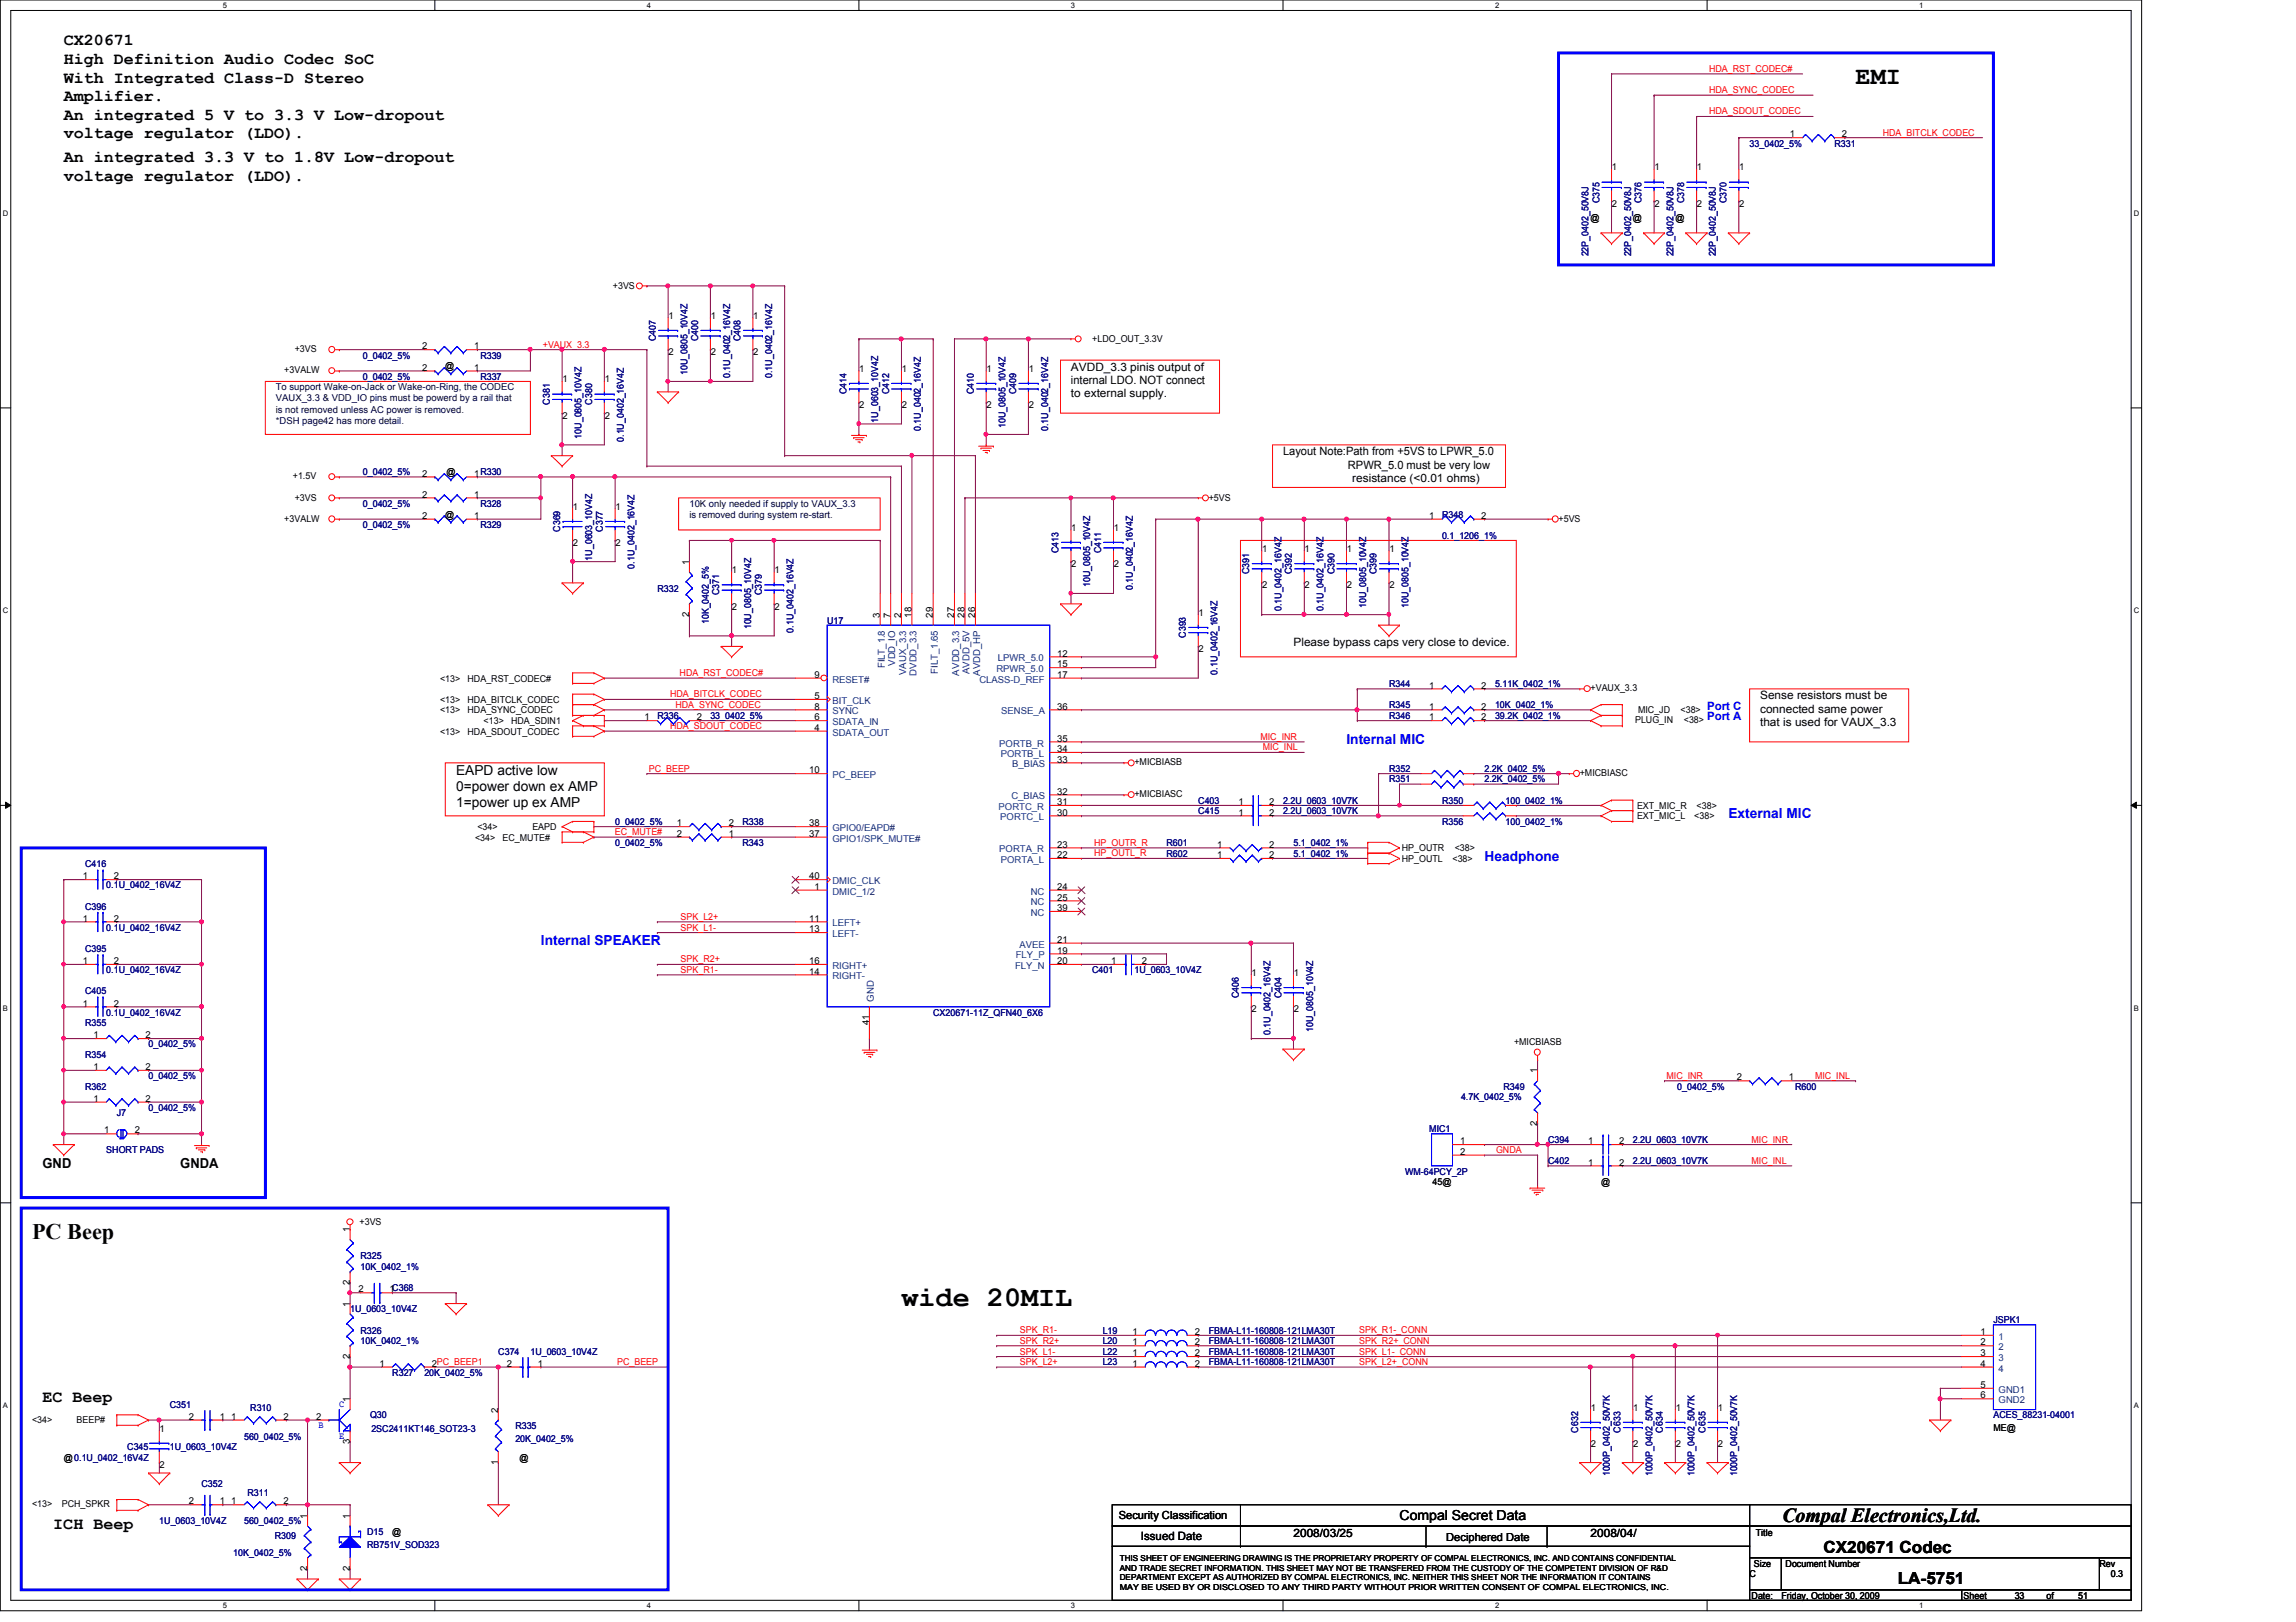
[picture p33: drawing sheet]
<svg xmlns="http://www.w3.org/2000/svg" width="297mm" height="210mm" viewBox="0 0 297 210" stroke-linecap="round" stroke-linejoin="round" font-family="sans-serif">
<defs><g id="words">
<text font-size="3.7" x="116.6" y="169">wide 20MIL</text>
<text font-size="3.3" x="240.1" y="10.9">EMI</text>
<text font-size="2.9" x="4.1" y="160.4">PC Beep</text>
<text font-size="2.6" x="230.6" y="197">Compal Electronics,Ltd.</text>
<g font-size="2.2">
<text x="8.3" y="5.9">CX20671</text>
<text x="8.3" y="8.3">High Definition Audio Codec SoC</text>
<text x="8.3" y="10.7">With Integrated Class-D Stereo</text>
<text x="8.3" y="13.1">Amplifier.</text>
<text x="8.3" y="15.5">An integrated 5 V to 3.3 V Low-dropout</text>
<text x="8.3" y="17.9">voltage regulator (LDO).</text>
<text x="8.3" y="21">An integrated 3.3 V to 1.8V Low-dropout</text>
<text x="8.3" y="23.4">voltage regulator (LDO).</text>
<text x="5.5" y="181.4">EC Beep</text>
<text x="6.9" y="197.9">ICH Beep</text>
<text x="235.9" y="200.9">CX20671 Codec</text>
<text x="245.5" y="205">LA-5751</text>
</g>
<g font-size="1.8">
<text x="59" y="100.3">EAPD active low</text>
<text x="59" y="102.4">0=power down ex AMP</text>
<text x="59" y="104.4">1=power up ex AMP</text>
<text x="5.5" y="151.1">GND</text>
<text x="23.3" y="151.1">GNDA</text>
<text x="181.1" y="196.8">Compal Secret Data</text>
</g>
<g font-size="1.8" fill="#00f">
<text x="174.2" y="96.3">Internal MIC</text>
<text x="223.6" y="105.9">External MIC</text>
<text x="192.1" y="111.4">Headphone</text>
<text x="70" y="122.3">Internal SPEAKER</text>
</g>
<g font-size="1.5">
<text x="138.6" y="48">AVDD_3.3 pinis output of</text>
<text x="138.6" y="49.7">internal LDO. NOT connect</text>
<text x="138.6" y="51.4">to external supply.</text>
<text x="166" y="58.9">Layout Note:Path from +5VS to LPWR_5.0</text>
<text x="174.4" y="60.7">RPWR_5.0 must be very low</text>
<text x="174.9" y="62.4">resistance (&lt;0.01 ohms)</text>
<text x="167.3" y="83.7">Please bypass caps very close to device.</text>
<text x="227.7" y="90.5">Sense resistors must be</text>
<text x="227.7" y="92.2">connected same power</text>
<text x="227.7" y="94">that is used for VAUX_3.3</text>
<text x="147.6" y="199.3">Issued Date</text>
<text x="167.3" y="198.8">2008/03/25</text>
<text x="205.8" y="198.8">2008/04/</text>
</g>
<g font-size="1.5" fill="#00f">
<text x="220.8" y="91.9">Port C</text>
<text x="220.8" y="93.2">Port A</text>
</g>
<g font-size="1.4">
<text x="144.7" y="196.6">Security Classification</text>
<text x="187.1" y="199.4">Deciphered Date</text>
</g>
<g font-size="1.2" fill="#f00">
<text x="221.1" y="9.3">HDA_RST_CODEC#</text>
<text x="221.1" y="12.1">HDA_SYNC_CODEC</text>
<text x="221.1" y="14.8">HDA_SDOUT_CODEC</text>
<text x="243.6" y="17.6">HDA_BITCLK_CODEC</text>
<text x="70.2" y="45">+VAUX_3.3</text>
<text x="87.9" y="87.5">HDA_RST_CODEC#</text>
<text x="86.7" y="94.4">HDA_SDOUT_CODEC</text>
<text x="86.7" y="90.3">HDA_BITCLK_CODEC</text>
<text x="87.4" y="91.6">HDA_SYNC_CODEC</text>
<text x="163.1" y="95.8">MIC_INR</text>
<text x="83.9" y="99.9">PC_BEEP</text>
<text x="163.4" y="97.1">MIC_INL</text>
<text x="79.5" y="108.1">EC_MUTE#</text>
<text x="141.6" y="110.8">HP_OUTL_R</text>
<text x="141.6" y="109.5">HP_OUTR_R</text>
<text x="88.1" y="119">SPK_L2+</text>
<text x="88.1" y="125.9">SPK_R1-</text>
<text x="88.1" y="120.4">SPK_L1-</text>
<text x="88.1" y="124.5">SPK_R2+</text>
<text x="215.6" y="139.6">MIC_INR</text>
<text x="234.8" y="139.6">MIC_INL</text>
<text x="193.5" y="149.2">GNDA</text>
<text x="226.6" y="147.9">MIC_INR</text>
<text x="226.6" y="150.6">MIC_INL</text>
<text x="131.9" y="173.9">SPK_R2+</text>
<text x="131.9" y="172.6">SPK_R1-</text>
<text x="175.8" y="173.9">SPK_R2+_CONN</text>
<text x="175.8" y="172.6">SPK_R1-_CONN</text>
<text x="79.8" y="176.7">PC_BEEP</text>
<text x="131.9" y="175.3">SPK_L1-</text>
<text x="131.9" y="176.7">SPK_L2+</text>
<text x="175.8" y="176.7">SPK_L2+_CONN</text>
<text x="175.8" y="175.3">SPK_L1-_CONN</text>
</g>
<g font-size="1.2">
<text x="231.6" y="17.8">1</text>
<text x="238.3" y="17.8">2</text>
<text x="208.5" y="22.1">1</text>
<text x="214" y="22.1">1</text>
<text x="219.5" y="22.1">1</text>
<text x="225" y="22.1">1</text>
<text x="205.8" y="28.6">@</text>
<text x="208.5" y="26.8">2</text>
<text x="211.2" y="28.6">@</text>
<text x="214" y="26.8">2</text>
<text x="216.7" y="28.6">@</text>
<text x="219.5" y="26.8">2</text>
<text x="225" y="26.8">2</text>
<text x="79.3" y="37.3">+3VS</text>
<text x="86.5" y="41.3">1</text>
<text x="91.9" y="41.3">1</text>
<text x="97.4" y="41.3">1</text>
<text x="38.1" y="45.6">+3VS</text>
<text x="54.6" y="48">2</text>
<text x="54.6" y="45.2">2</text>
<text x="57.6" y="47.8">@</text>
<text x="61.3" y="48">1</text>
<text x="61.3" y="45.2">1</text>
<text x="86.5" y="46">2</text>
<text x="91.9" y="46">2</text>
<text x="97.4" y="46">2</text>
<text x="141.3" y="44.2">+LDO_OUT_3.3V</text>
<text x="36.8" y="48.3">+3VALW</text>
<text x="72.8" y="49.5">1</text>
<text x="78.2" y="49.5">1</text>
<text x="111.2" y="48.1">1</text>
<text x="111.2" y="52.8">2</text>
<text x="116.7" y="48.1">1</text>
<text x="116.7" y="52.8">2</text>
<text x="127.6" y="48.1">1</text>
<text x="127.6" y="52.8">2</text>
<text x="133.1" y="48.1">1</text>
<text x="133.1" y="52.8">2</text>
<text x="72.8" y="54.2">2</text>
<text x="78.2" y="54.2">2</text>
<text x="37.9" y="62">+1.5V</text>
<text x="38.1" y="64.8">+3VS</text>
<text x="54.6" y="64.4">2</text>
<text x="54.6" y="61.7">2</text>
<text x="57.8" y="61.5">@</text>
<text x="61.3" y="64.4">1</text>
<text x="61.3" y="61.7">1R330</text>
<text x="74.1" y="66">1</text>
<text x="79.6" y="66">1</text>
<text x="156.4" y="64.8">+5VS</text>
<text x="36.8" y="67.5">+3VALW</text>
<text x="54.6" y="67.1">2</text>
<text x="57.6" y="67">@</text>
<text x="61.3" y="67.1">1</text>
<text x="74.1" y="70.7">2</text>
<text x="79.6" y="70.7">2</text>
<text x="138.6" y="68.7">1</text>
<text x="144.1" y="68.7">1</text>
<text x="163.3" y="71.5">1</text>
<text x="168.8" y="71.5">1</text>
<text x="174.2" y="71.5">1</text>
<text x="179.7" y="71.5">1</text>
<text x="184.9" y="67.1">1</text>
<text x="191.6" y="67.1">2</text>
<text x="201.6" y="67.5">+5VS</text>
<text x="89.2" y="73.1" transform="rotate(-90 89.2 73.1)">1</text>
<text x="94.7" y="74.2">1</text>
<text x="100.2" y="74.2">1</text>
<text x="138.6" y="73.4">2</text>
<text x="144.1" y="73.4">2</text>
<text x="163.3" y="76.2">2</text>
<text x="168.8" y="76.2">2</text>
<text x="174.2" y="76.2">2</text>
<text x="179.7" y="76.2">2</text>
<text x="89.2" y="79.8" transform="rotate(-90 89.2 79.8)">2</text>
<text x="94.7" y="78.9">2</text>
<text x="100.2" y="78.9">2</text>
<text x="113.8" y="79.9" transform="rotate(-90 113.8 79.9)">3</text>
<text x="115.2" y="79.9" transform="rotate(-90 115.2 79.9)">7</text>
<text x="116.6" y="79.9" transform="rotate(-90 116.6 79.9)">2</text>
<text x="117.9" y="79.9" transform="rotate(-90 117.9 79.9)">18</text>
<text x="120.7" y="79.9" transform="rotate(-90 120.7 79.9)">29</text>
<text x="123.4" y="79.9" transform="rotate(-90 123.4 79.9)">27</text>
<text x="124.8" y="79.9" transform="rotate(-90 124.8 79.9)">28</text>
<text x="126.2" y="79.9" transform="rotate(-90 126.2 79.9)">26</text>
<text x="155.1" y="79.7">1</text>
<text x="56.9" y="88.2">&lt;13&gt;</text>
<text x="60.5" y="88.2">HDA_RST_CODEC#</text>
<text x="105.4" y="87.7">9</text>
<text x="136.8" y="86.4">15</text>
<text x="136.8" y="85">12</text>
<text x="136.8" y="87.7">17</text>
<text x="155.1" y="84.4">2</text>
<text x="184.9" y="89.1">1</text>
<text x="191.6" y="89.1">2</text>
<text x="205.8" y="89.5">+VAUX_3.3</text>
<text x="56.9" y="91">&lt;13&gt;</text>
<text x="56.9" y="92.3">&lt;13&gt;</text>
<text x="56.9" y="95.1">&lt;13&gt;</text>
<text x="60.5" y="91">HDA_BITCLK_CODEC</text>
<text x="60.5" y="92.3">HDA_SYNC_CODEC</text>
<text x="60.5" y="95.1">HDA_SDOUT_CODEC</text>
<text x="62.6" y="93.7">&lt;13&gt;</text>
<text x="66.1" y="93.7">HDA_SDIN1</text>
<text x="83.4" y="93.2">1</text>
<text x="90.2" y="93.2">2</text>
<text x="105.4" y="94.6">4</text>
<text x="105.4" y="90.5">5</text>
<text x="105.4" y="93.2">6</text>
<text x="105.4" y="91.8">8</text>
<text x="136.8" y="96">35</text>
<text x="136.8" y="91.8">36</text>
<text x="184.9" y="93.2">1</text>
<text x="184.9" y="91.8">1</text>
<text x="191.6" y="93.2">2</text>
<text x="191.6" y="91.8">2</text>
<text x="211.5" y="93.6">PLUG_IN</text>
<text x="211.9" y="92.3">MIC_JD</text>
<text x="217.4" y="92.3">&lt;38&gt;</text>
<text x="217.8" y="93.6">&lt;38&gt;</text>
<text x="104.7" y="100.1">10</text>
<text x="136.8" y="97.3">34</text>
<text x="136.8" y="98.7">33</text>
<text x="146.8" y="99.1">+MICBIASB</text>
<text x="204.4" y="100.4">+MICBIASC</text>
<text x="61.8" y="107.4">&lt;34&gt;</text>
<text x="68.9" y="107.4">EAPD</text>
<text x="87.5" y="106.9">1</text>
<text x="94.3" y="106.9">2</text>
<text x="104.7" y="106.9">38</text>
<text x="136.8" y="105.5">30</text>
<text x="136.8" y="102.8">32</text>
<text x="136.8" y="104.2">31</text>
<text x="146.8" y="103.2">+MICBIASC</text>
<text x="160.2" y="105.5">1</text>
<text x="160.2" y="104.2">1</text>
<text x="164.2" y="105.5">2</text>
<text x="164.2" y="104.2">2</text>
<text x="211.8" y="104.7">EXT_MIC_R</text>
<text x="211.8" y="106">EXT_MIC_L</text>
<text x="219.2" y="106">&lt;38&gt;</text>
<text x="219.5" y="104.7">&lt;38&gt;</text>
<text x="10.7" y="113.8">1</text>
<text x="14.7" y="113.8">2</text>
<text x="61.5" y="108.8">&lt;34&gt;</text>
<text x="65" y="108.8">EC_MUTE#</text>
<text x="87.5" y="108.3">2</text>
<text x="94.3" y="108.3">1</text>
<text x="104.7" y="113.8">40</text>
<text x="104.7" y="108.3">37</text>
<text x="136.8" y="111">22</text>
<text x="136.8" y="109.7">23</text>
<text x="157.5" y="111">1</text>
<text x="157.5" y="109.7">1</text>
<text x="164.2" y="111">2</text>
<text x="164.2" y="109.7">2</text>
<text x="181.4" y="111.5">HP_OUTL</text>
<text x="181.4" y="110.2">HP_OUTR</text>
<text x="187.9" y="111.5">&lt;38&gt;</text>
<text x="188.2" y="110.2">&lt;38&gt;</text>
<text x="10.7" y="119.3">1</text>
<text x="14.7" y="119.3">2</text>
<text x="104.7" y="119.3">11</text>
<text x="105.4" y="115.1">1</text>
<text x="136.8" y="115.1">24</text>
<text x="136.8" y="116.5">25</text>
<text x="136.8" y="117.9">39</text>
<text x="10.7" y="124.8">1</text>
<text x="14.7" y="124.8">2</text>
<text x="104.7" y="124.8">16</text>
<text x="104.7" y="120.6">13</text>
<text x="136.8" y="123.4">19</text>
<text x="136.8" y="124.8">20</text>
<text x="136.8" y="122">21</text>
<text x="143.8" y="124.8">1</text>
<text x="147.7" y="124.8">2</text>
<text x="10.7" y="130.3">1</text>
<text x="14.7" y="130.3">2</text>
<text x="104.7" y="126.1">14</text>
<text x="161.9" y="126.3">1</text>
<text x="161.9" y="131">2</text>
<text x="167.4" y="126.3">1</text>
<text x="167.4" y="131">2</text>
<text x="12.1" y="134.4">1</text>
<text x="18.8" y="134.4">2</text>
<text x="112.4" y="132.6" transform="rotate(-90 112.4 132.6)">41</text>
<text x="195.9" y="135.3">+MICBIASB</text>
<text x="12.1" y="142.6">1</text>
<text x="12.1" y="138.5">1</text>
<text x="18.8" y="142.6">2</text>
<text x="18.8" y="138.5">2</text>
<text x="198.9" y="138.9" transform="rotate(-90 198.9 138.9)">1</text>
<text x="224.7" y="139.8">2</text>
<text x="231.4" y="139.8">1</text>
<text x="13.5" y="146.7">1</text>
<text x="17.4" y="146.7">2</text>
<text x="188.9" y="148.1">1</text>
<text x="188.9" y="149.4">2</text>
<text x="198.9" y="145.7" transform="rotate(-90 198.9 145.7)">2</text>
<text x="205.5" y="148.1">1</text>
<text x="209.5" y="148.1">2</text>
<text x="185.3" y="153.4">45@</text>
<text x="205.5" y="150.8">1</text>
<text x="207.1" y="153.4">@</text>
<text x="209.5" y="150.8">2</text>
<text x="45.3" y="159.5" transform="rotate(-90 45.3 159.5)">1</text>
<text x="46.5" y="158.6">+3VS</text>
<text x="45.3" y="166.2" transform="rotate(-90 45.3 166.2)">2</text>
<text x="46.4" y="167.3">2</text>
<text x="50.4" y="167.3">1C368</text>
<text x="45.3" y="169.1" transform="rotate(-90 45.3 169.1)">1</text>
<text x="146.5" y="172.8">1</text>
<text x="154.6" y="172.8">2</text>
<text x="256.2" y="172.8">1</text>
<text x="45.3" y="175.8" transform="rotate(-90 45.3 175.8)">2</text>
<text x="49.1" y="176.9">1</text>
<text x="55.9" y="176.9">2PC_BEEP1</text>
<text x="65.6" y="176.9">2</text>
<text x="69.6" y="176.9">1</text>
<text x="146.5" y="176.9">1</text>
<text x="146.5" y="174.1">1</text>
<text x="146.5" y="175.5">1</text>
<text x="154.6" y="176.9">2</text>
<text x="154.6" y="174.1">2</text>
<text x="154.6" y="175.5">2</text>
<text x="256.2" y="174.1">2</text>
<text x="256.2" y="175.5">3</text>
<text x="256.2" y="176.9">4</text>
<text x="256.2" y="179.6">5</text>
<text x="4.1" y="184.1">&lt;34&gt;</text>
<text x="9.9" y="184.1">BEEP#</text>
<text x="20.7" y="185.3">1</text>
<text x="24.4" y="183.7">2</text>
<text x="28.4" y="183.7">1</text>
<text x="29.9" y="183.7">1</text>
<text x="36.7" y="183.7">2</text>
<text x="40.9" y="183.7">2</text>
<text x="45.3" y="181.4" transform="rotate(-90 45.3 181.4)">1</text>
<text x="64.4" y="182.8" transform="rotate(-90 64.4 182.8)">2</text>
<text x="205.8" y="182.5">1</text>
<text x="211.3" y="182.5">1</text>
<text x="216.8" y="182.5">1</text>
<text x="222.2" y="182.5">1</text>
<text x="256.2" y="181">6</text>
<text x="257.9" y="185.2">ME@</text>
<text x="8.3" y="189">@0.1U_0402_16V4Z</text>
<text x="20.7" y="190">2</text>
<text x="45.3" y="186.8" transform="rotate(-90 45.3 186.8)">3</text>
<text x="64.4" y="189.5" transform="rotate(-90 64.4 189.5)">1</text>
<text x="67.2" y="189">@</text>
<text x="205.8" y="187.3">2</text>
<text x="211.3" y="187.3">2</text>
<text x="216.8" y="187.3">2</text>
<text x="222.2" y="187.3">2</text>
<text x="4.1" y="195.1">&lt;13&gt;</text>
<text x="8" y="195.1">PCH_SPKR</text>
<text x="24.4" y="194.7">2</text>
<text x="28.4" y="194.7">1</text>
<text x="29.9" y="194.7">1</text>
<text x="36.7" y="194.7">2</text>
<text x="39.7" y="196.5" transform="rotate(-90 39.7 196.5)">1</text>
<text x="45.3" y="196.5" transform="rotate(-90 45.3 196.5)">1</text>
<text x="39.7" y="203.2" transform="rotate(-90 39.7 203.2)">2</text>
<text x="45.3" y="203.2" transform="rotate(-90 45.3 203.2)">2</text>
<text x="50.8" y="198.6">@</text>
<text x="226.9" y="202.7">Size</text>
<text x="227.2" y="198.8">Title</text>
<text x="231" y="202.7">Document Number</text>
<text x="271.6" y="202.7">Rev</text>
<text x="226.4" y="204.1">C</text>
<text x="226.6" y="206.9">Date:</text>
<text x="230.5" y="206.9">Friday, October 30, 2009</text>
<text x="254" y="206.9">Sheet</text>
<text x="260.6" y="206.9">33</text>
<text x="264.7" y="206.9">of</text>
<text x="268.9" y="206.9">51</text>
<text x="273.1" y="204.1">0.3</text>
</g>
<g font-size="1.2" fill="#000080">
<text x="226.4" y="19">33_0402_5%</text>
<text x="237.3" y="19">R331</text>
<text x="206.9" y="26.3" transform="rotate(-90 206.9 26.3)">C375</text>
<text x="212.4" y="26.3" transform="rotate(-90 212.4 26.3)">C376</text>
<text x="217.9" y="26.3" transform="rotate(-90 217.9 26.3)">C378</text>
<text x="223.3" y="26.3" transform="rotate(-90 223.3 26.3)">C370</text>
<text x="205.5" y="33.2" transform="rotate(-90 205.5 33.2)">22P_0402_50V8J</text>
<text x="211" y="33.2" transform="rotate(-90 211 33.2)">22P_0402_50V8J</text>
<text x="216.5" y="33.2" transform="rotate(-90 216.5 33.2)">22P_0402_50V8J</text>
<text x="222" y="33.2" transform="rotate(-90 222 33.2)">22P_0402_50V8J</text>
<text x="46.9" y="46.4">0_0402_5%</text>
<text x="62.1" y="46.4">R339</text>
<text x="84.8" y="44.2" transform="rotate(-90 84.8 44.2)">C407</text>
<text x="90.3" y="44.2" transform="rotate(-90 90.3 44.2)">C400</text>
<text x="95.8" y="44.2" transform="rotate(-90 95.8 44.2)">C408</text>
<text x="46.9" y="49.1">0_0402_5%</text>
<text x="62.1" y="49.1">R337</text>
<text x="71.1" y="52.4" transform="rotate(-90 71.1 52.4)">C381</text>
<text x="76.6" y="52.4" transform="rotate(-90 76.6 52.4)">C380</text>
<text x="88.9" y="48.6" transform="rotate(-90 88.9 48.6)">10U_0805_10V4Z</text>
<text x="94.4" y="48.9" transform="rotate(-90 94.4 48.9)">0.1U_0402_16V4Z</text>
<text x="99.9" y="48.9" transform="rotate(-90 99.9 48.9)">0.1U_0402_16V4Z</text>
<text x="109.5" y="51" transform="rotate(-90 109.5 51)">C414</text>
<text x="115" y="51" transform="rotate(-90 115 51)">C412</text>
<text x="126" y="51" transform="rotate(-90 126 51)">C410</text>
<text x="131.5" y="51" transform="rotate(-90 131.5 51)">C409</text>
<text x="75.2" y="56.8" transform="rotate(-90 75.2 56.8)">10U_0805_10V4Z</text>
<text x="80.7" y="57.2" transform="rotate(-90 80.7 57.2)">0.1U_0402_16V4Z</text>
<text x="113.6" y="54.7" transform="rotate(-90 113.6 54.7)">1U_0603_10V4Z</text>
<text x="119.1" y="55.8" transform="rotate(-90 119.1 55.8)">0.1U_0402_16V4Z</text>
<text x="130.1" y="55.4" transform="rotate(-90 130.1 55.4)">10U_0805_10V4Z</text>
<text x="135.6" y="55.8" transform="rotate(-90 135.6 55.8)">0.1U_0402_16V4Z</text>
<text x="46.9" y="65.6">0_0402_5%</text>
<text x="46.9" y="61.5">0_0402_5%</text>
<text x="62.1" y="65.6">R328</text>
<text x="46.9" y="68.3">0_0402_5%</text>
<text x="62.1" y="68.3">R329</text>
<text x="72.5" y="68.8" transform="rotate(-90 72.5 68.8)">C369</text>
<text x="78" y="68.8" transform="rotate(-90 78 68.8)">C377</text>
<text x="136.9" y="71.6" transform="rotate(-90 136.9 71.6)">C413</text>
<text x="142.4" y="71.6" transform="rotate(-90 142.4 71.6)">C411</text>
<text x="186.6" y="67">R348</text>
<text x="186.6" y="69.7">0.1_1206_1%</text>
<text x="76.6" y="72.6" transform="rotate(-90 76.6 72.6)">1U_0603_10V4Z</text>
<text x="82.1" y="73.6" transform="rotate(-90 82.1 73.6)">0.1U_0402_16V4Z</text>
<text x="85" y="76.6">R332</text>
<text x="93" y="77" transform="rotate(-90 93 77)">C371</text>
<text x="98.5" y="77" transform="rotate(-90 98.5 77)">C379</text>
<text x="141.1" y="76" transform="rotate(-90 141.1 76)">10U_0805_10V4Z</text>
<text x="146.6" y="76.4" transform="rotate(-90 146.6 76.4)">0.1U_0402_16V4Z</text>
<text x="161.6" y="74.3" transform="rotate(-90 161.6 74.3)">C391</text>
<text x="167.1" y="74.3" transform="rotate(-90 167.1 74.3)">C392</text>
<text x="172.6" y="74.3" transform="rotate(-90 172.6 74.3)">C390</text>
<text x="178.1" y="74.3" transform="rotate(-90 178.1 74.3)">C399</text>
<text x="91.7" y="80.8" transform="rotate(-90 91.7 80.8)">10K_0402_5%</text>
<text x="97.2" y="81.4" transform="rotate(-90 97.2 81.4)">10U_0805_10V4Z</text>
<text x="102.7" y="81.9" transform="rotate(-90 102.7 81.9)">0.1U_0402_16V4Z</text>
<text x="107" y="80.7">U17</text>
<text x="153.4" y="82.5" transform="rotate(-90 153.4 82.5)">C393</text>
<text x="165.8" y="79.1" transform="rotate(-90 165.8 79.1)">0.1U_0402_16V4Z</text>
<text x="171.2" y="79.1" transform="rotate(-90 171.2 79.1)">0.1U_0402_16V4Z</text>
<text x="176.7" y="78.7" transform="rotate(-90 176.7 78.7)">10U_0805_10V4Z</text>
<text x="182.2" y="78.7" transform="rotate(-90 182.2 78.7)">10U_0805_10V4Z</text>
<text x="157.5" y="87.3" transform="rotate(-90 157.5 87.3)">0.1U_0402_16V4Z</text>
<text x="179.7" y="88.9">R344</text>
<text x="193.4" y="88.9">5.11K_0402_1%</text>
<text x="85" y="93">R336</text>
<text x="91.9" y="93">33_0402_5%</text>
<text x="179.7" y="93">R346</text>
<text x="179.7" y="91.7">R345</text>
<text x="193.4" y="93">39.2K_0402_1%</text>
<text x="193.4" y="91.7">10K_0402_1%</text>
<text x="179.7" y="101.3">R351</text>
<text x="179.7" y="99.9">R352</text>
<text x="192.1" y="101.3">2.2K_0402_5%</text>
<text x="192.1" y="99.9">2.2K_0402_5%</text>
<text x="79.6" y="106.7">0_0402_5%</text>
<text x="96.1" y="106.7">R338</text>
<text x="155" y="105.4">C415</text>
<text x="155" y="104">C403</text>
<text x="166" y="105.4">2.2U_0603_10V7K</text>
<text x="166" y="104">2.2U_0603_10V7K</text>
<text x="186.6" y="104">R350</text>
<text x="186.6" y="106.7">R356</text>
<text x="194.8" y="104">100_0402_1%</text>
<text x="194.8" y="106.7">100_0402_1%</text>
<text x="11" y="112.2">C416</text>
<text x="79.6" y="109.5">0_0402_5%</text>
<text x="96.1" y="109.5">R343</text>
<text x="150.9" y="110.9">R602</text>
<text x="150.9" y="109.5">R601</text>
<text x="167.3" y="110.9">5.1_0402_1%</text>
<text x="167.3" y="109.5">5.1_0402_1%</text>
<text x="11" y="117.7">C396</text>
<text x="13.8" y="115">0.1U_0402_16V4Z</text>
<text x="11" y="123.2">C395</text>
<text x="13.8" y="125.9">0.1U_0402_16V4Z</text>
<text x="13.8" y="120.4">0.1U_0402_16V4Z</text>
<text x="141.3" y="125.9">C401</text>
<text x="146.8" y="125.9">1U_0603_10V4Z</text>
<text x="11" y="128.7">C405</text>
<text x="13.8" y="131.4">0.1U_0402_16V4Z</text>
<text x="120.7" y="131.4">CX20671-11Z_QFN40_6X6</text>
<text x="160.3" y="129.2" transform="rotate(-90 160.3 129.2)">C406</text>
<text x="165.8" y="129.2" transform="rotate(-90 165.8 129.2)">C404</text>
<text x="11" y="132.8">R355</text>
<text x="11" y="136.9">R354</text>
<text x="19.2" y="135.6">0_0402_5%</text>
<text x="164.4" y="134" transform="rotate(-90 164.4 134)">0.1U_0402_16V4Z</text>
<text x="169.9" y="133.6" transform="rotate(-90 169.9 133.6)">10U_0805_10V4Z</text>
<text x="11" y="141">R362</text>
<text x="19.2" y="143.8">0_0402_5%</text>
<text x="19.2" y="139.7">0_0402_5%</text>
<text x="189" y="142.4">4.7K_0402_5%</text>
<text x="194.5" y="141">R349</text>
<text x="217" y="141">0_0402_5%</text>
<text x="232.2" y="141">R600</text>
<text x="13.8" y="149.3">SHORT PADS</text>
<text x="15.1" y="144.4">J7</text>
<text x="184.9" y="146.5">MIC1</text>
<text x="200.3" y="147.9">C394</text>
<text x="211.2" y="147.9">2.2U_0603_10V7K</text>
<text x="181.8" y="152">WM-64PCY_2P</text>
<text x="200.3" y="150.6">C402</text>
<text x="211.2" y="150.6">2.2U_0603_10V7K</text>
<text x="46.6" y="163">R325</text>
<text x="46.6" y="164.3">10K_0402_1%</text>
<text x="45.3" y="169.8">1U_0603_10V4Z</text>
<text x="46.6" y="172.6">R326</text>
<text x="46.6" y="173.9">10K_0402_1%</text>
<text x="142.7" y="172.6">L19</text>
<text x="142.7" y="173.9">L20</text>
<text x="156.4" y="172.6">FBMA-L11-160808-121LMA30T</text>
<text x="156.4" y="173.9">FBMA-L11-160808-121LMA30T</text>
<text x="257.9" y="171.2">JSPK1</text>
<text x="50.8" y="178.1">R327</text>
<text x="54.9" y="178.1">20K_0402_5%</text>
<text x="64.5" y="175.3">C374</text>
<text x="68.6" y="175.3">1U_0603_10V4Z</text>
<text x="142.7" y="176.7">L23</text>
<text x="142.7" y="175.3">L22</text>
<text x="156.4" y="176.7">FBMA-L11-160808-121LMA30T</text>
<text x="156.4" y="175.3">FBMA-L11-160808-121LMA30T</text>
<text x="22" y="182.2">C351</text>
<text x="32.4" y="182.6">R310</text>
<text x="47.9" y="183.6">Q30</text>
<text x="48" y="185.3">2SC2411KT146_SOT23-3</text>
<text x="66.7" y="184.9">R335</text>
<text x="204.2" y="185.4" transform="rotate(-90 204.2 185.4)">C632</text>
<text x="209.6" y="185.4" transform="rotate(-90 209.6 185.4)">C633</text>
<text x="215.1" y="185.4" transform="rotate(-90 215.1 185.4)">C634</text>
<text x="220.6" y="185.4" transform="rotate(-90 220.6 185.4)">C635</text>
<text x="257.9" y="183.6">ACES_88231-04001</text>
<text x="16.5" y="187.7">C345</text>
<text x="22" y="187.7">1U_0603_10V4Z</text>
<text x="31.6" y="186.3">560_0402_5%</text>
<text x="66.7" y="186.6">20K_0402_5%</text>
<text x="208.3" y="191.1" transform="rotate(-90 208.3 191.1)">1000P_0402_50V7K</text>
<text x="213.8" y="191.1" transform="rotate(-90 213.8 191.1)">1000P_0402_50V7K</text>
<text x="219.2" y="191.1" transform="rotate(-90 219.2 191.1)">1000P_0402_50V7K</text>
<text x="224.7" y="191.1" transform="rotate(-90 224.7 191.1)">1000P_0402_50V7K</text>
<text x="20.6" y="197.3">1U_0603_10V4Z</text>
<text x="26.1" y="192.4">C352</text>
<text x="31.6" y="197.3">560_0402_5%</text>
<text x="32" y="193.5">R311</text>
<text x="30.2" y="201.4">10K_0402_5%</text>
<text x="35.6" y="199.2">R309</text>
<text x="47.5" y="198.6">D15</text>
<text x="47.5" y="200.3">RB751V_SOD323</text>
</g>
<g font-size="1.2" fill="#000040">
<text x="35.7" y="50.5">To support Wake-on-Jack or Wake-on-Ring, the CODEC</text>
<text x="35.7" y="51.9">VAUX_3.3 &amp; VDD_IO pins must be powerd by a rail that</text>
<text x="35.7" y="53.4">is not removed unless AC power is removed.</text>
<text x="35.7" y="54.8">*DSH page42 has more detail.</text>
<text x="89.2" y="65.6">10K only needed if supply to VAUX_3.3</text>
<text x="89.2" y="67">is removed during system re-start.</text>
</g>
<g font-size="1.2" fill="#004080">
<text x="107.7" y="88.3">RESET#</text>
<text x="114.5" y="86.5" transform="rotate(-90 114.5 86.5)">FILT_1.8</text>
<text x="115.8" y="86.2" transform="rotate(-90 115.8 86.2)">VDD_IO</text>
<text x="117.2" y="87.4" transform="rotate(-90 117.2 87.4)">VAUX_3.3</text>
<text x="118.6" y="87.5" transform="rotate(-90 118.6 87.5)">DVDD_3.3</text>
<text x="121.3" y="87.2" transform="rotate(-90 121.3 87.2)">FILT_1.65</text>
<text x="124.1" y="87.4" transform="rotate(-90 124.1 87.4)">AVDD_3.3</text>
<text x="125.4" y="87.2" transform="rotate(-90 125.4 87.2)">AVDD_5V</text>
<text x="126.7" y="88.3">CLASS-D_REF</text>
<text x="126.8" y="87.5" transform="rotate(-90 126.8 87.5)">AVDD_HP</text>
<text x="128.9" y="87">RPWR_5.0</text>
<text x="129.1" y="85.6">LPWR_5.0</text>
<text x="107.7" y="95.2">SDATA_OUT</text>
<text x="107.7" y="91.1">BIT_CLK</text>
<text x="107.7" y="93.9">SDATA_IN</text>
<text x="107.7" y="92.5">SYNC</text>
<text x="129.5" y="92.5">SENSE_A</text>
<text x="107.7" y="100.7">PC_BEEP</text>
<text x="129.3" y="96.6">PORTB_R</text>
<text x="129.5" y="98">PORTB_L</text>
<text x="130.9" y="99.3">B_BIAS</text>
<text x="107.7" y="107.6">GPIO0/EAPD#</text>
<text x="129.2" y="104.8">PORTC_R</text>
<text x="129.4" y="106.2">PORTC_L</text>
<text x="130.8" y="103.5">C_BIAS</text>
<text x="107.7" y="108.9">GPIO1/SPK_MUTE#</text>
<text x="129.3" y="110.3">PORTA_R</text>
<text x="129.5" y="111.7">PORTA_L</text>
<text x="107.7" y="114.4">DMIC_CLK</text>
<text x="107.7" y="115.8">DMIC_1/2</text>
<text x="107.7" y="119.9">LEFT+</text>
<text x="133.3" y="115.8">NC</text>
<text x="133.3" y="117.2">NC</text>
<text x="133.3" y="118.5">NC</text>
<text x="107.7" y="125.4">RIGHT+</text>
<text x="107.7" y="121.3">LEFT-</text>
<text x="131.3" y="125.4">FLY_N</text>
<text x="131.4" y="124">FLY_P</text>
<text x="131.9" y="122.6">AVEE</text>
<text x="107.7" y="126.7">RIGHT-</text>
<text x="113.1" y="129.6" transform="rotate(-90 113.1 129.6)">GND</text>
<text x="258.6" y="173.4">1</text>
<text x="258.6" y="174.8">2</text>
<text x="258.6" y="176.1">3</text>
<text x="258.6" y="177.5">4</text>
<text x="258.6" y="180.3">GND1</text>
<text x="258.6" y="181.6">GND2</text>
</g>
<g font-size="1.2" fill="#00f">
<text x="41.2" y="184.8">B</text>
<text x="43.9" y="182">C</text>
<text x="43.9" y="186.2">E</text>
</g>
<g font-size="1.1">
<text x="144.9" y="202">THIS SHEET OF ENGINEERING DRAWING IS THE PROPRIETARY PROPERTY OF COMPAL ELECTRONICS, INC. AND CONTAINS CONFIDENTIAL</text>
<text x="144.9" y="203.2">AND TRADE SECRET INFORMATION. THIS SHEET MAY NOT BE TRANSFERED FROM THE CUSTODY OF THE COMPETENT DIVISION OF R&amp;D</text>
<text x="144.9" y="204.5">DEPARTMENT EXCEPT AS AUTHORIZED BY COMPAL ELECTRONICS, INC. NEITHER THIS SHEET NOR THE INFORMATION IT CONTAINS</text>
<text x="144.9" y="205.7">MAY BE USED BY OR DISCLOSED TO ANY THIRD PARTY WITHOUT PRIOR WRITTEN CONSENT OF COMPAL ELECTRONICS, INC.</text>
</g>
<g font-size="1">
<text x="28.8" y="1">5</text>
<text x="83.7" y="1">4</text>
<text x="138.6" y="1">3</text>
<text x="193.4" y="1">2</text>
<text x="248.3" y="1">1</text>
<text x=".4" y="27.9">D</text>
<text x="276.1" y="27.9">D</text>
<text x=".4" y="79.4">C</text>
<text x="276.1" y="79.4">C</text>
<text x=".4" y="130.8">B</text>
<text x="276.1" y="130.8">B</text>
<text x=".4" y="182.2">A</text>
<text x="276.1" y="182.2">A</text>
<text x="28.8" y="208.1">5</text>
<text x="83.7" y="208.1">4</text>
<text x="138.6" y="208.1">3</text>
<text x="193.4" y="208.1">2</text>
<text x="248.3" y="208.1">1</text>
</g>
</g></defs>
<path d="M0 0h277.1v208.4h-277.1zM1.4 1.4h274.3v205.7h-274.3z" fill="none" stroke="#000" stroke-width=".13"/>
<g fill="#fff">
<path d="M28.8 .1h.6v1.1h-.6z"/>
<path d="M28.8 207.2h.6v1.1h-.6z"/>
</g>
<path d="M56.3 0v1.4M56.3 207.1v1.3" fill="none" stroke="#000" stroke-width=".13"/>
<g fill="#fff">
<path d="M83.7 .1h.5v1.1h-.5z"/>
<path d="M83.7 207.2h.5v1.1h-.5z"/>
</g>
<path d="M111.1 0v1.4M111.1 207.1v1.3" fill="none" stroke="#000" stroke-width=".13"/>
<g fill="#fff">
<path d="M138.6 .1h.5v1.1h-.5z"/>
<path d="M138.6 207.2h.5v1.1h-.5z"/>
</g>
<path d="M166 0v1.4M166 207.1v1.3" fill="none" stroke="#000" stroke-width=".13"/>
<g fill="#fff">
<path d="M193.4 .1h.6v1.1h-.6z"/>
<path d="M193.4 207.2h.6v1.1h-.6z"/>
</g>
<path d="M220.8 0v1.4M220.8 207.1v1.3" fill="none" stroke="#000" stroke-width=".13"/>
<g fill="#fff">
<path d="M248.3 .1h.5v1.1h-.5z"/>
<path d="M248.3 207.2h.5v1.1h-.5z"/>
<path d="M.4 27.1h.7v1.1h-.7z"/>
<path d="M276.1 27.1h.7v1.1h-.7z"/>
<path d="M.4 78.5h.7v1.1h-.7z"/>
<path d="M276.1 78.5h.7v1.1h-.7z"/>
</g>
<path d="M0 52.8h1.4M275.7 52.8h1.4" fill="none" stroke="#000" stroke-width=".13"/>
<g fill="#fff">
<path d="M.4 129.9h.6v1.1h-.6z"/>
<path d="M276.1 129.9h.6v1.1h-.6z"/>
</g>
<path d="M0 104.2h1.4M.7 103.8l.7 .4-.7 .4zM275.7 104.2l.7-.4v.8zM275.7 104.2h1.4" fill="none" stroke="#000" stroke-width=".13"/>
<path d="M.7 103.8l.7 .4-.7 .4zM275.7 104.2l.7-.4v.8z" fill="#000"/>
<g fill="#fff">
<path d="M.4 181.4h.6v1.1h-.6z"/>
<path d="M276.1 181.4h.6v1.1h-.6z"/>
</g>
<path d="M0 155.7h1.4M275.7 155.7h1.4" fill="none" stroke="#000" stroke-width=".13"/>
<g fill="none" stroke="#800040" stroke-width=".13">
<path d="M43.9 64.4h.1M43.9 64.4h11M61.8 64.4h.1M61.8 61.7h.1M61.8 64.4h8.2M61.8 61.7h8.2M79.6 61.7h.1M79.6 61.7v4.1M94.7 69.9h.1M94.7 69.9v4.1M100.2 78.1h.1M100.2 69.9h.1"/>
<path d="M100.2 69.9v4.1M100.2 78.1v4.2M113.9 69.9h.1M113.9 69.9v6.9"/>
</g>
<path d="M69.8 61.5l.1-.1 .2 .1v.4h-.2h-.1z" fill-rule="evenodd" fill="#f0f"/>
<path d="M69.8 61.5l.1-.1 .2 .1v.4h-.2h-.1z" fill="none" stroke="#f0f" stroke-width=".13"/>
<path d="M43.9 61.7h.1M43.9 61.7h11M100.2 69.9h.1M100.2 69.9h13.7" fill="none" stroke="#800040" stroke-width=".13"/>
<circle cx="100.1" cy="69.9" r=".25" fill="#f0f"/>
<circle cx="100.1" cy="69.9" r=".25" fill="none" stroke="#f0f" stroke-width=".13"/>
<path d="M70 61.7h.1M70 61.7v2.7M79.6 61.7h.1M79.6 61.7h35.6" fill="none" stroke="#800040" stroke-width=".13"/>
<circle cx="79.5" cy="61.7" r=".26" fill="#f0f"/>
<circle cx="79.5" cy="61.7" r=".26" fill="none" stroke="#f0f" stroke-width=".13"/>
<path d="M74.1 61.7h.1M74.1 61.7v4.1M74.1 61.7h5.5M115.2 61.7h.1M115.2 61.7v15.1" fill="none" stroke="#800040" stroke-width=".13"/>
<circle cx="74.1" cy="61.7" r=".26" fill="#f0f"/>
<circle cx="74.1" cy="61.7" r=".26" fill="none" stroke="#f0f" stroke-width=".13"/>
<path d="M133.1 43.9h.1M133.1 43.9v4.1M79.6 69.9h.1M79.6 69.9v2.8" fill="none" stroke="#800040" stroke-width=".13"/>
<circle cx="133" cy="43.9" r=".26" fill="#f0f"/>
<circle cx="133" cy="43.9" r=".26" fill="none" stroke="#f0f" stroke-width=".13"/>
<path d="M127.6 43.9h.1M127.6 43.9v4.1M133.1 52.1h.1M133.1 52.1v4.1" fill="none" stroke="#800040" stroke-width=".13"/>
<circle cx="127.5" cy="43.9" r=".26" fill="#f0f"/>
<circle cx="127.5" cy="43.9" r=".26" fill="none" stroke="#f0f" stroke-width=".13"/>
<path d="M116.6 43.9h.1M116.6 43.9v4.1M123.5 43.9h.1M123.5 43.9v32.9M127.6 43.9h.1M127.6 43.9h5.5" fill="none" stroke="#800040" stroke-width=".13"/>
<circle cx="116.6" cy="43.9" r=".26" fill="#f0f"/>
<circle cx="116.6" cy="43.9" r=".26" fill="none" stroke="#f0f" stroke-width=".13"/>
<path d="M111.1 43.9h.1M111.1 54.9h.1M111.1 43.9v4.1M116.6 52.1h.1M116.6 52.1v2.8h-5.5" fill="none" stroke="#800040" stroke-width=".13"/>
<path d="M110.9 54.6h.2l.2 .1v.3l-.2 .1-.2-.1z" fill-rule="evenodd" fill="#f0f"/>
<path d="M110.9 54.6h.2l.2 .1v.3l-.2 .1-.2-.1z" fill="none" stroke="#f0f" stroke-width=".13"/>
<g fill="none" stroke="#800040" stroke-width=".13">
<path d="M78.2 53.5h.1M78.2 53.5v4.1M111.1 43.9h.1M111.1 52.1h.1M111.1 43.9h9.6M111.1 52.1v2.8M116.6 43.9h.1M120.7 43.9h.1M120.7 43.9v32.9M83.7 60.3h.1M83.7 60.3h32.9M124.8 64.4h.1"/>
<path d="M124.8 64.4v12.4M138.6 64.4h.1M138.6 64.4v4.2M144.1 64.4h.1M144.1 64.4v4.2M144.1 64.4h10.9"/>
</g>
<circle cx="144" cy="64.4" r=".26" fill="#f0f"/>
<circle cx="144" cy="64.4" r=".26" fill="none" stroke="#f0f" stroke-width=".13"/>
<path d="M124.8 64.4h.1M124.8 64.4h13.8" fill="none" stroke="#800040" stroke-width=".13"/>
<path d="M138.4 64.2h.1l.2 .1v.3l-.2 .1-.1-.1z" fill-rule="evenodd" fill="#f0f"/>
<path d="M138.4 64.2h.1l.2 .1v.3l-.2 .1-.1-.1z" fill="none" stroke="#f0f" stroke-width=".13"/>
<path d="M163.2 67.2h.1M163.2 67.2v4.1" fill="none" stroke="#800040" stroke-width=".13"/>
<circle cx="163.2" cy="67.2" r=".26" fill="#f0f"/>
<circle cx="163.2" cy="67.2" r=".26" fill="none" stroke="#f0f" stroke-width=".13"/>
<path d="M163.2 75.4h.1M163.2 75.4v4.1M139.9 86.4h.1M149.5 85h.1M149.5 85v1.4h-9.6" fill="none" stroke="#800040" stroke-width=".13"/>
<circle cx="149.5" cy="85" r=".26" fill="#f0f"/>
<circle cx="149.5" cy="85" r=".26" fill="none" stroke="#f0f" stroke-width=".13"/>
<path d="M149.5 67.2h.1M149.5 67.2h5.5M163.2 67.2h.1M163.2 67.2h5.5M168.7 67.2h.1M168.7 67.2v4.1" fill="none" stroke="#800040" stroke-width=".13"/>
<circle cx="168.7" cy="67.2" r=".26" fill="#f0f"/>
<circle cx="168.7" cy="67.2" r=".26" fill="none" stroke="#f0f" stroke-width=".13"/>
<path d="M168.7 67.2h.1M168.7 67.2h5.5M174.2 67.2h.1M174.2 67.2v4.1" fill="none" stroke="#800040" stroke-width=".13"/>
<circle cx="174.2" cy="67.2" r=".26" fill="#f0f"/>
<circle cx="174.2" cy="67.2" r=".26" fill="none" stroke="#f0f" stroke-width=".13"/>
<path d="M179.7 67.2h.1M179.7 67.2v4.1" fill="none" stroke="#800040" stroke-width=".13"/>
<path d="M179.5 67l.2-.1 .2 .1-.1 .4h-.1h-.2z" fill-rule="evenodd" fill="#f0f"/>
<path d="M179.5 67l.2-.1 .2 .1-.1 .4h-.1h-.2z" fill="none" stroke="#f0f" stroke-width=".13"/>
<path d="M149.5 67.2h.1M149.5 67.2v17.8h-9.6M155 67.2h.1M155 67.2v12.3M174.2 67.2h.1M174.2 67.2h5.5M139.9 85h.1" fill="none" stroke="#800040" stroke-width=".13"/>
<circle cx="155" cy="67.2" r=".26" fill="#f0f"/>
<circle cx="155" cy="67.2" r=".26" fill="none" stroke="#f0f" stroke-width=".13"/>
<g fill="none" stroke="#800040" stroke-width=".13">
<path d="M155 67.2h.1M155 67.2h8.2M179.7 67.2h.1M179.7 67.2h5.5M192.1 67.2h.1M192.1 67.2h8.2M78.2 94.6h.1M78.2 90.5h.1M78.2 93.3h.1M78.2 87.8h.1M78.2 91.9h.1M78.2 87.8h24.7"/>
<path d="M78.2 94.6h24.7M78.2 90.5h24.7M78.2 93.3h5.5M78.2 91.9h24.7M90.5 93.3h.1M90.5 93.3h12.4M139.9 87.8h.1M155 83.7h.1M155 83.7v4.1h-15.1M83.7 100.1h.1M83.7 100.1h19.2M20.6 183.8h.1"/>
<path d="M20.6 183.8v1.4M20.6 183.8h4.1M28.8 183.8h.1M28.8 183.8h1.4"/>
</g>
<circle cx="20.6" cy="183.8" r=".26" fill="#f0f"/>
<circle cx="20.6" cy="183.8" r=".26" fill="none" stroke="#f0f" stroke-width=".13"/>
<path d="M45.3 176.9h.1M45.3 176.9h4.1M70 176.9h.1M70 176.9h16.4M20.6 189.3h.1M20.6 189.3v1.3M64.5 189.3h.1M64.5 189.3v5.4" fill="none" stroke="#800040" stroke-width=".13"/>
<circle cx="45.2" cy="176.9" r=".26" fill="#f0f"/>
<circle cx="45.2" cy="176.9" r=".26" fill="none" stroke="#f0f" stroke-width=".13"/>
<path d="M45.3 167.3h.1M45.3 167.3v1.4M28.8 194.7h.1M28.8 194.7h1.4M39.8 194.7h.1M39.8 194.7h5.5M45.3 194.7h.1M45.3 194.7v1.4" fill="none" stroke="#800040" stroke-width=".13"/>
<circle cx="45.2" cy="167.3" r=".26" fill="#f0f"/>
<circle cx="45.2" cy="167.3" r=".26" fill="none" stroke="#f0f" stroke-width=".13"/>
<path d="M45.3 176.9h.1M45.3 176.9v4.1M39.8 194.7h.1M39.8 194.7v1.4" fill="none" stroke="#800040" stroke-width=".13"/>
<circle cx="39.8" cy="194.7" r=".26" fill="#f0f"/>
<circle cx="39.8" cy="194.7" r=".26" fill="none" stroke="#f0f" stroke-width=".13"/>
<path d="M64.5 176.9h.1M64.5 176.9v5.5M19.2 183.8h.1M19.2 194.7h.1M19.2 183.8h1.4M19.2 194.7h5.5M39.8 183.8h.1M39.8 183.8h1.4" fill="none" stroke="#800040" stroke-width=".13"/>
<circle cx="64.5" cy="176.9" r=".26" fill="#f0f"/>
<circle cx="64.5" cy="176.9" r=".26" fill="none" stroke="#f0f" stroke-width=".13"/>
<g fill="none" stroke="#800040" stroke-width=".13">
<path d="M45.3 175.6h.1M45.3 165.9h.1M45.3 167.3h.1M45.3 165.9v1.4M45.3 175.6v1.3M45.3 167.3h1.3M56.3 176.9h.1M56.3 176.9h9.6M64.5 176.9h.1M37 183.8h.1M37 194.7h.1M37 183.8h2.8"/>
<path d="M39.8 183.8h.1M39.8 183.8v10.9h-2.8M39.8 203h.1M39.8 203v1.3M45.3 203h.1M45.3 203v1.3"/>
</g>
<circle cx="39.8" cy="183.8" r=".26" fill="#f0f"/>
<circle cx="39.8" cy="183.8" r=".26" fill="none" stroke="#f0f" stroke-width=".13"/>
<g fill="none" stroke="#800040" stroke-width=".13">
<path d="M76.8 107h.1M76.8 107h11M85 119.3h.1M85 119.3h17.9M94.7 107h.1M94.7 107h8.2M85 126.2h.1M85 120.7h.1M85 124.8h.1M85 126.2h17.9M85 120.7h17.9M85 124.8h17.9"/>
<path d="M112.5 134.4h.1M112.5 134.4v1.4M139.9 124.8h.1M139.9 124.8h4.2M161.9 122h.1M161.9 122h5.4M167.3 122h.1M167.3 122v4.2M45.3 186.5h.1M45.3 186.5v2.8"/>
</g>
<circle cx="161.8" cy="122" r=".26" fill="#f0f"/>
<circle cx="161.8" cy="122" r=".26" fill="none" stroke="#f0f" stroke-width=".13"/>
<path d="M139.9 122h.1M139.9 122h22M161.9 122h.1M161.9 122v4.2M198.9 149.5h.1M198.9 149.5v4.1M200.3 148.1h.1M200.3 148.1h5.5" fill="none" stroke="#800040" stroke-width=".13"/>
<path d="M200.1 147.9l.1-.1 .2 .1v.4h-.2h-.1z" fill-rule="evenodd" fill="#f0f"/>
<path d="M200.1 147.9l.1-.1 .2 .1v.4h-.2h-.1z" fill="none" stroke="#f0f" stroke-width=".13"/>
<path d="M94.7 69.9h.1M94.7 69.9h5.5M175.6 93.3h.1M175.6 93.3h9.6M192.1 91.9h.1M192.1 93.3h.1M192.1 93.3h13.7M192.1 91.9h13.7" fill="none" stroke="#800040" stroke-width=".13"/>
<circle cx="94.7" cy="69.9" r=".25" fill="#f0f"/>
<circle cx="94.7" cy="69.9" r=".25" fill="none" stroke="#f0f" stroke-width=".13"/>
<path d="M101.5 59h.1M101.5 59h16.5M123.5 43.9h.1M123.5 43.9h4.1M70 61.7h.1M70 61.7h4.1M74.1 69.9h.1M74.1 69.9v2.8M138.6 64.4h.1M138.6 64.4h5.5" fill="none" stroke="#800040" stroke-width=".13"/>
<path d="M69.8 61.5l.1-.1 .2 .1v.4h-.2h-.1z" fill-rule="evenodd" fill="#f0f"/>
<path d="M69.8 61.5l.1-.1 .2 .1v.4h-.2h-.1z" fill="none" stroke="#f0f" stroke-width=".13"/>
<g fill="none" stroke="#800040" stroke-width=".13">
<path d="M86.4 49.4h.1M86.4 49.4v1.3M97.4 45.3h.1M97.4 45.3v4.1M138.6 76.8h.1M138.6 76.8v1.3M168.7 79.5h.1M168.7 79.5h5.5M128.9 174.2h.1M128.9 175.6h.1M128.9 174.2h17.9M128.9 175.6h17.9"/>
<path d="M222.2 172.8h.1M222.2 172.8h31.6M251 179.7h.1M251 179.7h2.8"/>
</g>
<circle cx="222.2" cy="172.8" r=".25" fill="#f0f"/>
<circle cx="222.2" cy="172.8" r=".25" fill="none" stroke="#f0f" stroke-width=".13"/>
<path d="M211.2 175.6h.1M211.2 175.6h42.6M251 181h.1M251 181h2.8" fill="none" stroke="#800040" stroke-width=".13"/>
<circle cx="211.2" cy="175.5" r=".26" fill="#f0f"/>
<circle cx="211.2" cy="175.5" r=".26" fill="none" stroke="#f0f" stroke-width=".13"/>
<path d="M94.7 78.1h.1M94.7 78.1v4.2M161.9 134.4h.1M161.9 134.4h5.4M128.9 176.9h.1M128.9 172.8h.1M128.9 176.9h17.9M128.9 172.8h17.9" fill="none" stroke="#800040" stroke-width=".13"/>
<circle cx="167.3" cy="134.4" r=".26" fill="#f0f"/>
<circle cx="167.3" cy="134.4" r=".26" fill="none" stroke="#f0f" stroke-width=".13"/>
<path d="M127.6 56.2h.1M127.6 56.2v1.4M50.8 167.3h.1M50.8 167.3h8.2M205.8 176.9h.1M205.8 176.9h48" fill="none" stroke="#800040" stroke-width=".13"/>
<circle cx="205.7" cy="176.9" r=".26" fill="#f0f"/>
<circle cx="205.7" cy="176.9" r=".26" fill="none" stroke="#f0f" stroke-width=".13"/>
<g fill="none" stroke="#800040" stroke-width=".13">
<path d="M101.5 37h.1M101.5 37v22M72.7 53.5h.1M72.7 53.5v4.1M118 59h.1M118 59v17.8M175.6 89.2h.1M175.6 91.9h.1M175.6 89.2h9.6M175.6 89.2v2.7M175.6 91.9h9.6M192.1 89.2h.1"/>
<path d="M192.1 89.2h12.3M139.9 104.2h.1M139.9 105.6h.1M139.9 104.2h20.6M139.9 105.6h20.6"/>
</g>
<circle cx="175.6" cy="91.9" r=".26" fill="#f0f"/>
<circle cx="175.6" cy="91.9" r=".26" fill="none" stroke="#f0f" stroke-width=".13"/>
<g fill="none" stroke="#800040" stroke-width=".13">
<path d="M86.4 37h.1M86.4 37h5.5M78.2 45.3h.1M78.2 45.3v4.1M126.2 59h.1M126.2 59v17.8M139.9 91.9h.1M139.9 91.9h35.7M139.9 102.9h.1M139.9 102.9h5.5M164.6 105.6h.1M178.3 100.1h.1"/>
<path d="M178.3 100.1h5.5M178.3 100.1v5.5h-13.7M181.1 101.5h.1M181.1 101.5h2.7M181.1 101.5v2.7M190.7 101.5h.1M190.7 100.1h.1M190.7 100.1h12.3M201.6 100.1h.1M201.6 100.1v1.4h-10.9"/>
</g>
<circle cx="201.6" cy="100.1" r=".26" fill="#f0f"/>
<circle cx="201.6" cy="100.1" r=".26" fill="none" stroke="#f0f" stroke-width=".13"/>
<path d="M43.9 67.2h.1M43.9 67.2h11M61.8 67.2h.1M70 64.4h.1M70 64.4v2.8h-8.2M76.8 108.3h.1M76.8 108.3h11M94.7 108.3h.1M94.7 108.3h8.2" fill="none" stroke="#800040" stroke-width=".13"/>
<path d="M69.8 64.2h.1l.2 .1v.3l-.2 .1-.1-.1z" fill-rule="evenodd" fill="#f0f"/>
<path d="M69.8 64.2h.1l.2 .1v.3l-.2 .1-.1-.1z" fill="none" stroke="#f0f" stroke-width=".13"/>
<g fill="none" stroke="#800040" stroke-width=".13">
<path d="M86.4 37h.1M86.4 37v4.1M91.9 37h.1M91.9 37h5.5M43.9 48h.1M43.9 45.3h.1M43.9 48h11M43.9 45.3h11M61.8 48h.1M61.8 45.3h.1M61.8 48h6.8M61.8 45.3h6.8"/>
<path d="M116.6 60.3h.1M116.6 60.3v16.5"/>
</g>
<path d="M97.2 36.8l.2-.1 .2 .2-.1 .3-.1 .1-.2-.1z" fill-rule="evenodd" fill="#f0f"/>
<path d="M97.2 36.8l.2-.1 .2 .2-.1 .3-.1 .1-.2-.1z" fill="none" stroke="#f0f" stroke-width=".13"/>
<circle cx="91.9" cy="37" r=".26" fill="#f0f"/>
<circle cx="91.9" cy="37" r=".26" fill="none" stroke="#f0f" stroke-width=".13"/>
<path d="M68.6 45.3h.1M68.6 45.3h4.1" fill="none" stroke="#800040" stroke-width=".13"/>
<circle cx="68.6" cy="45.2" r=".26" fill="#f0f"/>
<circle cx="68.6" cy="45.2" r=".26" fill="none" stroke="#f0f" stroke-width=".13"/>
<path d="M91.9 37h.1M91.9 37v4.1M78.2 45.3h.1M78.2 45.3h5.5" fill="none" stroke="#800040" stroke-width=".13"/>
<circle cx="78.2" cy="45.2" r=".26" fill="#f0f"/>
<circle cx="78.2" cy="45.2" r=".26" fill="none" stroke="#f0f" stroke-width=".13"/>
<path d="M97.4 37h.1M97.4 37h4.1M118 59h.1M118 59h8.2" fill="none" stroke="#800040" stroke-width=".13"/>
<path d="M117.8 58.7h.1l.3 .1-.1 .3-.2 .1-.1-.1z" fill-rule="evenodd" fill="#f0f"/>
<path d="M117.8 58.7h.1l.3 .1-.1 .3-.2 .1-.1-.1z" fill="none" stroke="#f0f" stroke-width=".13"/>
<path d="M72.7 45.3h.1M72.7 45.3v4.1" fill="none" stroke="#800040" stroke-width=".13"/>
<circle cx="72.7" cy="45.2" r=".26" fill="#f0f"/>
<circle cx="72.7" cy="45.2" r=".26" fill="none" stroke="#f0f" stroke-width=".13"/>
<path d="M83.7 37h.1M83.7 37h2.7M97.4 37h.1M97.4 37v4.1M68.6 45.3h.1M68.6 45.3v2.7M72.7 45.3h.1M72.7 45.3h5.5M83.7 45.3h.1M83.7 45.3v15" fill="none" stroke="#800040" stroke-width=".13"/>
<circle cx="86.4" cy="37" r=".26" fill="#f0f"/>
<circle cx="86.4" cy="37" r=".26" fill="none" stroke="#f0f" stroke-width=".13"/>
<path d="M174.2 75.4h.1M174.2 75.4v4.1M26.1 113.8h.1M26.1 113.8v5.5M8.3 124.8h.1M8.3 124.8h2.7M15.1 130.3h.1M15.1 130.3h11" fill="none" stroke="#800040" stroke-width=".13"/>
<circle cx="174.2" cy="79.5" r=".26" fill="#f0f"/>
<circle cx="174.2" cy="79.5" r=".26" fill="none" stroke="#f0f" stroke-width=".13"/>
<path d="M74.1 72.7h.1M74.1 72.7v2.7M174.2 79.5h.1M174.2 79.5h5.5M94.7 82.3h.1M94.7 82.3v1.4M8.3 113.8h.1M8.3 113.8v5.5M26.1 119.3h.1M26.1 119.3v5.5" fill="none" stroke="#800040" stroke-width=".13"/>
<circle cx="26.1" cy="119.3" r=".26" fill="#f0f"/>
<circle cx="26.1" cy="119.3" r=".26" fill="none" stroke="#f0f" stroke-width=".13"/>
<path d="M91.9 49.4h.1M91.9 49.4h5.5" fill="none" stroke="#800040" stroke-width=".13"/>
<circle cx="91.9" cy="49.3" r=".25" fill="#f0f"/>
<circle cx="91.9" cy="49.3" r=".25" fill="none" stroke="#f0f" stroke-width=".13"/>
<path d="M72.7 57.6h.1M72.7 57.6h5.5" fill="none" stroke="#800040" stroke-width=".13"/>
<circle cx="72.7" cy="57.6" r=".26" fill="#f0f"/>
<circle cx="72.7" cy="57.6" r=".26" fill="none" stroke="#f0f" stroke-width=".13"/>
<path d="M86.4 45.3h.1M86.4 45.3v4.1M138.6 72.7h.1M138.6 76.8h.1M138.6 72.7v4.1M138.6 76.8h5.5M8.3 113.8h.1M8.3 113.8h2.7M251 179.7h.1M251 179.7v1.3" fill="none" stroke="#800040" stroke-width=".13"/>
<path d="M138.4 76.6h.3l.1 .2-.1 .1-.2 .1-.1-.1z" fill-rule="evenodd" fill="#f0f"/>
<path d="M138.4 76.6h.3l.1 .2-.1 .1-.2 .1-.1-.1z" fill="none" stroke="#f0f" stroke-width=".13"/>
<path d="M163.2 79.5h.1M163.2 79.5h5.5M15.1 113.8h.1M15.1 113.8h11" fill="none" stroke="#800040" stroke-width=".13"/>
<circle cx="168.7" cy="79.5" r=".26" fill="#f0f"/>
<circle cx="168.7" cy="79.5" r=".26" fill="none" stroke="#f0f" stroke-width=".13"/>
<path d="M74.1 72.7h.1M74.1 72.7h5.5" fill="none" stroke="#800040" stroke-width=".13"/>
<circle cx="74.1" cy="72.6" r=".26" fill="#f0f"/>
<circle cx="74.1" cy="72.6" r=".26" fill="none" stroke="#f0f" stroke-width=".13"/>
<path d="M26.1 124.8h.1M26.1 124.8v5.5" fill="none" stroke="#800040" stroke-width=".13"/>
<circle cx="26.1" cy="124.8" r=".25" fill="#f0f"/>
<circle cx="26.1" cy="124.8" r=".25" fill="none" stroke="#f0f" stroke-width=".13"/>
<path d="M111.1 54.9h.1M111.1 54.9v1.3M144.1 72.7h.1M144.1 72.7v4.1M179.7 75.4h.1M179.7 75.4v4.1M8.3 130.3h.1M8.3 130.3h2.7M15.1 124.8h.1M15.1 124.8h11M251 181h.1M251 181v2.8" fill="none" stroke="#800040" stroke-width=".13"/>
<circle cx="251" cy="181" r=".26" fill="#f0f"/>
<circle cx="251" cy="181" r=".26" fill="none" stroke="#f0f" stroke-width=".13"/>
<path d="M127.6 52.1h.1M127.6 52.1v4.1M94.7 82.3h.1M94.7 82.3h5.5M167.3 130.3h.1M167.3 130.3v4.1M192.1 149.5h.1M192.1 149.5h6.8" fill="none" stroke="#800040" stroke-width=".13"/>
<circle cx="94.7" cy="82.3" r=".26" fill="#f0f"/>
<circle cx="94.7" cy="82.3" r=".26" fill="none" stroke="#f0f" stroke-width=".13"/>
<path d="M8.3 124.8h.1M8.3 124.8v5.5" fill="none" stroke="#800040" stroke-width=".13"/>
<path d="M8.1 130.1l.1-.1 .2 .1v.3l-.2 .1-.1-.1z" fill-rule="evenodd" fill="#f0f"/>
<path d="M8.1 130.1l.1-.1 .2 .1v.3l-.2 .1-.1-.1z" fill="none" stroke="#f0f" stroke-width=".13"/>
<path d="M8.1 124.6h.3l.1 .2-.1 .1-.2 .1-.1-.1z" fill-rule="evenodd" fill="#f0f"/>
<path d="M8.1 124.6h.3l.1 .2-.1 .1-.2 .1-.1-.1z" fill="none" stroke="#f0f" stroke-width=".13"/>
<path d="M8.3 119.3h.1M8.3 119.3v5.5" fill="none" stroke="#800040" stroke-width=".13"/>
<path d="M8.1 119.1l.1-.1 .2 .2v.3h-.2h-.1z" fill-rule="evenodd" fill="#f0f"/>
<path d="M8.1 119.1l.1-.1 .2 .2v.3h-.2h-.1z" fill="none" stroke="#f0f" stroke-width=".13"/>
<path d="M168.7 75.4h.1M168.7 75.4v4.1M179.7 79.5h.1M179.7 79.5v1.4M15.1 119.3h.1M15.1 119.3h11M161.9 130.3h.1M161.9 130.3v4.1M167.3 134.4h.1M167.3 134.4v1.4M59 167.3h.1M59 167.3v1.4" fill="none" stroke="#800040" stroke-width=".13"/>
<path d="M179.5 79.3l.2-.1 .2 .2-.1 .3-.1 .1-.2-.1z" fill-rule="evenodd" fill="#f0f"/>
<path d="M179.5 79.3l.2-.1 .2 .2-.1 .3-.1 .1-.2-.1z" fill="none" stroke="#f0f" stroke-width=".13"/>
<path d="M127.6 56.2h.1M127.6 56.2h5.5" fill="none" stroke="#800040" stroke-width=".13"/>
<circle cx="127.5" cy="56.2" r=".25" fill="#f0f"/>
<circle cx="127.5" cy="56.2" r=".25" fill="none" stroke="#f0f" stroke-width=".13"/>
<path d="M86.4 49.4h.1M86.4 49.4h5.5" fill="none" stroke="#800040" stroke-width=".13"/>
<circle cx="86.4" cy="49.3" r=".25" fill="#f0f"/>
<circle cx="86.4" cy="49.3" r=".25" fill="none" stroke="#f0f" stroke-width=".13"/>
<path d="M72.7 57.6h.1M72.7 57.6v1.4M26.1 146.7h.1M26.1 146.7v1.4" fill="none" stroke="#800040" stroke-width=".13"/>
<circle cx="26.1" cy="146.7" r=".26" fill="#f0f"/>
<circle cx="26.1" cy="146.7" r=".26" fill="none" stroke="#f0f" stroke-width=".13"/>
<path d="M91.9 45.3h.1M91.9 45.3v4.1M8.3 146.7h.1M8.3 146.7v1.4" fill="none" stroke="#800040" stroke-width=".13"/>
<path d="M8.1 146.5h.1l.2 .1v.3l-.2 .1-.1-.1z" fill-rule="evenodd" fill="#f0f"/>
<path d="M8.1 146.5h.1l.2 .1v.3l-.2 .1-.1-.1z" fill="none" stroke="#f0f" stroke-width=".13"/>
<g fill="none" stroke="#800040" stroke-width=".13">
<path d="M89.2 69.9h.1M89.2 79.5h.1M89.2 69.9v2.8M89.2 79.5v2.8M89.2 69.9h5.5M89.2 82.3h.1M89.2 82.3h5.5M139.9 97.4h.1M139.9 98.7h.1M139.9 97.4h28.8M139.9 98.7h5.5M8.3 119.3h.1"/>
<path d="M8.3 119.3h2.7M139.9 111.1h.1M139.9 109.7h.1M139.9 111.1h17.9M139.9 109.7h17.9M198.9 137.2h.1M198.9 137.2v1.3M198.9 145.4h.1M198.9 148.1h.1M198.9 145.4v2.7M198.9 148.1h1.4"/>
</g>
<circle cx="198.9" cy="148.1" r=".26" fill="#f0f"/>
<circle cx="198.9" cy="148.1" r=".26" fill="none" stroke="#f0f" stroke-width=".13"/>
<g fill="none" stroke="#800040" stroke-width=".13">
<path d="M208.5 9.6h.1M208.5 9.6h24.7M208.5 9.6v12.3M214 12.3h.1M214 12.3h20.6M214 12.3v9.6M219.5 15.1h.1M219.5 15.1v6.8M219.5 15.1h15.1M225 17.8h.1M225 17.8h6.8M225 17.8v4.1"/>
<path d="M238.7 17.8h.1M238.7 17.8h17.8M208.5 26h.1M208.5 26v4.1M214 26h.1M214 26v4.1M219.5 26h.1M219.5 26v4.1M225 26h.1M225 26v4.1M133.1 43.9h.1M133.1 43.9h5.5"/>
<path d="M139.9 96h.1M139.9 96h28.8M175.6 91.9h.1M175.6 91.9v1.4M192.1 148.1h.1M192.1 148.1h6.8M200.3 148.1h.1M200.3 150.9h.1M200.3 148.1v2.8M200.3 150.9h5.5M209.9 148.1h.1M209.9 150.9h.1"/>
<path d="M209.9 150.9h21.9M209.9 148.1h21.9M216.7 174.2h.1M216.7 174.2h37.1"/>
</g>
<circle cx="216.7" cy="174.2" r=".26" fill="#f0f"/>
<circle cx="216.7" cy="174.2" r=".26" fill="none" stroke="#f0f" stroke-width=".13"/>
<path d="M181.1 104.2h.1M181.1 104.2h8.2M196.2 104.2h.1M196.2 105.6h.1M196.2 104.2h10.9M196.2 105.6h10.9" fill="none" stroke="#800040" stroke-width=".13"/>
<circle cx="181.1" cy="104.2" r=".25" fill="#f0f"/>
<circle cx="181.1" cy="104.2" r=".25" fill="none" stroke="#f0f" stroke-width=".13"/>
<path d="M178.3 105.6h.1M178.3 105.6h11" fill="none" stroke="#800040" stroke-width=".13"/>
<circle cx="178.3" cy="105.6" r=".26" fill="#f0f"/>
<circle cx="178.3" cy="105.6" r=".26" fill="none" stroke="#f0f" stroke-width=".13"/>
<g fill="none" stroke="#800040" stroke-width=".13">
<path d="M164.6 104.2h.1M164.6 104.2h16.5M8.3 134.4h.1M8.3 138.5h.1M8.3 134.4h4.1M8.3 138.5h4.1M19.2 138.5h.1M19.2 134.4h.1M19.2 134.4h6.9M26.1 134.4h.1M26.1 134.4v4.1h-6.9M139.9 123.4h.1"/>
<path d="M139.9 123.4h11M148.2 124.8h.1M150.9 123.4h.1M150.9 123.4v1.4h-2.7M8.3 142.6h.1M8.3 142.6h4.1M19.2 142.6h.1M19.2 142.6h6.9"/>
</g>
<circle cx="26.1" cy="134.4" r=".26" fill="#f0f"/>
<circle cx="26.1" cy="134.4" r=".26" fill="none" stroke="#f0f" stroke-width=".13"/>
<path d="M26.1 130.3h.1M26.1 130.3v4.1" fill="none" stroke="#800040" stroke-width=".13"/>
<circle cx="26.1" cy="130.3" r=".26" fill="#f0f"/>
<circle cx="26.1" cy="130.3" r=".26" fill="none" stroke="#f0f" stroke-width=".13"/>
<path d="M8.3 134.4h.1M8.3 134.4v4.1" fill="none" stroke="#800040" stroke-width=".13"/>
<path d="M8.1 134.2l.1-.1 .2 .1v.3l-.2 .1-.1-.1z" fill-rule="evenodd" fill="#f0f"/>
<path d="M8.1 134.2l.1-.1 .2 .1v.3l-.2 .1-.1-.1z" fill="none" stroke="#f0f" stroke-width=".13"/>
<path d="M8.3 138.5h.1M8.3 138.5v4.1" fill="none" stroke="#800040" stroke-width=".13"/>
<path d="M8.1 138.3h.3l.1 .2-.1 .1-.2 .1-.1-.1z" fill-rule="evenodd" fill="#f0f"/>
<path d="M8.1 138.3h.3l.1 .2-.1 .1-.2 .1-.1-.1z" fill="none" stroke="#f0f" stroke-width=".13"/>
<path d="M8.3 130.3h.1M8.3 130.3v4.1M26.1 138.5h.1M26.1 138.5v4.1" fill="none" stroke="#800040" stroke-width=".13"/>
<circle cx="26.1" cy="138.5" r=".25" fill="#f0f"/>
<circle cx="26.1" cy="138.5" r=".25" fill="none" stroke="#f0f" stroke-width=".13"/>
<g fill="none" stroke="#800040" stroke-width=".13">
<path d="M17.9 146.7h.1M26.1 142.6h.1M26.1 142.6v4.1h-8.2M155 176.9h.1M155 175.6h.1M155 174.2h.1M155 172.8h.1M155 176.9h50.8M155 175.6h56.2M155 174.2h61.7M155 172.8h67.2M205.8 176.9h.1"/>
<path d="M205.8 176.9v5.5M211.2 175.6h.1M211.2 175.6v6.8M216.7 174.2h.1M216.7 174.2v8.2M222.2 172.8h.1M222.2 172.8v9.6M205.8 186.5h.1M205.8 186.5v2.8M211.2 186.5h.1M211.2 186.5v2.8M216.7 186.5h.1"/>
<path d="M216.7 186.5v2.8M222.2 186.5h.1M222.2 186.5v2.8"/>
</g>
<circle cx="26.1" cy="142.6" r=".26" fill="#f0f"/>
<circle cx="26.1" cy="142.6" r=".26" fill="none" stroke="#f0f" stroke-width=".13"/>
<path d="M8.3 146.7h.1M8.3 142.6h.1M8.3 146.7h5.5M8.3 142.6v4.1" fill="none" stroke="#800040" stroke-width=".13"/>
<path d="M8.1 142.4h.1l.2 .1v.3l-.2 .1-.1-.1z" fill-rule="evenodd" fill="#f0f"/>
<path d="M8.1 142.4h.1l.2 .1v.3l-.2 .1-.1-.1z" fill="none" stroke="#f0f" stroke-width=".13"/>
<path d="M164.6 111.1h.1M164.6 109.7h12.3M164.6 111.1h12.3M176.9 109.7h.1M215.3 139.9h.1M215.3 139.9h9.7M231.8 139.9h8.3M240.1 139.9h.1" fill="none" stroke="#800040" stroke-width=".13"/>
<g fill="none" stroke="#f00" stroke-width=".13">
<path d="M83.1 37h.6M83.7 37h.1M207.1 30.1h.1M207.1 30.1h2.8M207.1 30.1l1.4 1.4M208.5 31.5h.1M209.9 30.1h.1M209.9 30.1l-1.4 1.4M212.6 30.1h.1M212.6 30.1h2.7M212.6 30.1l1.4 1.4M214 31.5h.1"/>
<path d="M215.3 30.1h.1M215.3 30.1l-1.3 1.4M218.1 30.1h.1M218.1 30.1h2.7M218.1 30.1l1.4 1.4M219.5 31.5h.1M220.8 30.1h.1M220.8 30.1l-1.3 1.4M223.6 30.1h.1M223.6 30.1h2.8M223.6 30.1l1.4 1.4M225 31.5h.1"/>
<path d="M225 21.9v1.4M225 24.7v1.3M226.4 30.1h.1M226.4 30.1l-1.4 1.4M34.3 49.4h34.3v6.8h-34.3zM43.3 48h.6M43.3 45.3h.6M43.9 48h.1M43.9 45.3h.1M71.3 59h.1M71.3 59h2.8M71.3 59l1.4 1.3"/>
<path d="M74.1 59h.1M74.1 59l-1.4 1.3M85 50.7h.1M85 50.7h2.8M85 50.7l1.4 1.4M86.4 52.1h.1M87.8 50.7h.1M87.8 50.7l-1.4 1.4M110.1 56.3h2M110.4 56.6h.1M110.4 56.6h1.4M110.7 56.9h.8"/>
<path d="M111 57.2h.2M111.1 56.2h.1M111.1 56.2v.1M111.2 57.2h.1M111.5 56.9h.1M112.1 56.3h.1M126.6 57.7h1.9M126.9 58h.1M126.9 58h1.4M127.2 58.3h.8M127.5 58.5h.2M127.6 57.6h.1"/>
<path d="M127.6 57.6v.1M127.7 58.5h.1M128 58.3h.1M128.5 57.7h.1M137.2 46.6h20.6v6.9h-20.6zM138.6 43.9h.1M138.6 43.9h.5M164.6 57.6h30.2v5.5h-30.2zM43.3 64.4h.6M43.3 61.7h.6M43.3 67.2h.6M43.9 64.4h.1"/>
<path d="M43.9 61.7h.1M43.9 67.2h.1M72.7 75.4h.1M72.7 60.3h.1M72.7 75.4h2.8M72.7 75.4l1.4 1.4M74.1 76.8h.1M75.5 75.4h.1M75.5 75.4l-1.4 1.4M87.8 64.4h26.1v4.2h-26.1zM94.7 74v1.4M94.7 76.8v1.3"/>
<path d="M137.2 78.1h.1M137.2 78.1h2.7M137.2 78.1l1.4 1.4M138.6 79.5h.1M139.9 78.1h.1M139.9 78.1l-1.3 1.4M155 64.4h.1M155 64.4h.6M155 79.5v1.4M160.5 69.9h35.7v15.1h-35.7zM200.3 67.2h.1M200.3 67.2h.5"/>
<path d="M57.6 98.7h20.6v6.9h-20.6zM74.1 88.4h.1M74.1 87.1h.1M74.1 91.2h.1M74.1 89.8h.1M74.1 93.3h.1M74.1 92.6h.1M74.1 95.3h.1M74.1 93.9h.1M74.1 87.1h2.7M74.1 88.4h2.7M74.1 87.1v1.3"/>
<path d="M74.1 89.8v2.8M74.1 93.9v1.4M74.1 89.8h2.7M74.1 91.2h2.7M74.1 92.6h4.1M74.1 93.9h4.1M74.1 93.3l1.4 .6M74.1 95.3h2.7M75.5 92.6h.1M75.5 93.9h.1M75.5 92.6l-1.4 .7M76.8 87.1h.1"/>
<path d="M76.8 88.4h.1M76.8 89.8h.1M76.8 91.2h.1M76.8 92.6h.1M76.8 93.9h.1M76.8 95.3h.1M76.8 87.1l1.4 .7M76.8 89.8l1.4 .7M76.8 91.2l1.4 .7M76.8 93.9l1.4 .7M78.2 87.8h.1M78.2 90.5h.1"/>
<path d="M78.2 92.6h.1M78.2 93.9h.1M78.2 91.9h.1M78.2 94.6h.1M78.2 87.8l-1.4 .6M78.2 90.5l-1.4 .7M78.2 92.6v1.3M78.2 91.9l-1.4 .7M78.2 94.6l-1.4 .7M93.3 83.7h.1M93.3 83.7h2.8M93.3 83.7l1.4 1.3"/>
<path d="M94.7 85h.1M96.1 83.7h.1M96.1 83.7l-1.4 1.3M145.4 98.7h.1M145.4 98.7h.6M155 82.3v1.4M178.3 80.9h.1M178.3 80.9h2.8M178.3 80.9l1.4 1.4M179.7 82.3h.1M181.1 80.9h.1M181.1 80.9l-1.4 1.4"/>
<path d="M204.4 89.2h.1M204.4 89.2h.5M205.8 91.9h.1M205.8 93.3h.1M205.8 91.9l1.3 .7M205.8 93.3l1.3 .6M207.1 91.2h.1M207.1 92.6h.1M207.1 93.9h.1M207.1 91.2h2.8M207.1 92.6h2.8M207.1 93.9h2.8"/>
<path d="M207.1 91.2l-1.3 .7M207.1 92.6l-1.3 .7M209.9 92.6h.1M209.9 91.2h.1M209.9 93.9h.1M209.9 91.2v2.7M226.4 89.2h20.5v6.8h-20.5zM72.7 107h.1M72.7 109h.1M72.7 107.7h.1M72.7 107.7h4.1M72.7 107l1.4 .7"/>
<path d="M72.7 109h2.8M72.7 107.7v1.3M74.1 106.3h.1M74.1 107.7h.1M74.1 106.3l-1.4 .7M74.1 106.3h2.7M75.5 107.7h.1M75.5 109h.1M75.5 107.7l1.3 .6M76.8 106.3h.1M76.8 107.7h.1M76.8 108.3h.1"/>
<path d="M76.8 106.3v1.4M76.8 108.3l-1.3 .7M145.4 102.9h.1M145.4 102.9h.6M176.9 111.8h.1M176.9 110.4h.1M176.9 109h.1M176.9 109h2.8M176.9 110.4h2.8M176.9 111.8h2.8M176.9 109v2.8M179.7 110.4h.1"/>
<path d="M179.7 111.8h.1M179.7 109h.1M179.7 110.4l1.4 .7M179.7 109l1.4 .7M181.1 111.1h.1M181.1 109.7h.1M181.1 111.1l-1.4 .7M181.1 109.7l-1.4 .7M203 100.1h.1M203 100.1h.6M207.1 104.2h.1M207.1 105.6h.1"/>
<path d="M207.1 104.2l1.4 .7M207.1 105.6l1.4 .7M208.5 103.5h.1M208.5 104.9h.1M208.5 106.3h.1M208.5 106.3h2.7M208.5 103.5h2.7M208.5 103.5l-1.4 .7M208.5 104.9h2.7M208.5 104.9l-1.4 .7M211.2 104.9h.1M211.2 103.5h.1"/>
<path d="M211.2 106.3h.1M211.2 103.5v2.8M12.4 134.4h1.4M17.9 134.4h1.3M111.5 135.9h1.9M111.8 136.2h.1M111.8 136.2h1.4M112.1 136.4h.8M112.3 136.7h.3M112.5 135.8h.1M112.5 135.8v.1M112.6 136.7h.1"/>
<path d="M112.9 136.4h.1M113.4 135.9h.1M166 135.8h.1M166 135.8h2.7M166 135.8l1.3 1.4M167.3 137.2h.1M168.7 135.8h.1M168.7 135.8l-1.4 1.4M198.9 137.2h.1M198.9 136.6v.6M6.9 148.1h.1M6.9 148.1h2.7"/>
<path d="M6.9 148.1l1.4 1.4M8.3 149.5h.1M9.6 148.1h.1M9.6 148.1l-1.3 1.4M25.1 148.3h1.9M25.4 148.5h.1M25.4 148.5h1.4M25.7 148.8h.8M25.9 149.1h.3M26.1 148.1h.1M26.1 148.1v.2M26.2 149.1h.1"/>
<path d="M26.5 148.8h.1M27 148.3h.1M45.3 159.1h.1M45.3 158.5v.6M197.9 153.8h.1M197.9 153.8h2M198.2 154h1.4M198.5 154.3h.1M198.5 154.3h.8M198.8 154.6h.1M198.8 154.6h.2M198.9 153.6h.1"/>
<path d="M198.9 153.6v.2M199.6 154h.1M205.8 148.1h1.3M208.5 148.1h1.4M57.6 168.7h.1M57.6 168.7h2.8M57.6 168.7l1.4 1.4M59 170.1h.1M60.4 168.7h.1M60.4 168.7l-1.4 1.4M65.9 176.9h1.3M68.6 176.9h1.4"/>
<path d="M15.1 195.5h.1M15.1 194.1h.1M15.1 184.4h.1M15.1 183.1h.1M15.1 194.1h2.8M15.1 195.5h2.8M15.1 183.1v1.3M15.1 194.1v1.4M15.1 183.1h2.8M15.1 184.4h2.8M17.9 194.1h.1M17.9 195.5h.1"/>
<path d="M17.9 183.1h.1M17.9 184.4h.1M17.9 194.1l1.3 .6M17.9 183.1l1.3 .7M19.2 194.7h.1M19.2 183.8h.1M19.2 190.6h.1M19.2 194.7l-1.3 .8M19.2 183.8l-1.3 .6M19.2 190.6h2.8M19.2 190.6l1.4 1.4M20.6 192h.1"/>
<path d="M22 190.6h.1M22 190.6l-1.4 1.4M39.8 196.1v1.4M43.9 189.3h.1M43.9 189.3h2.7M43.9 189.3l1.4 1.3M45.3 190.6h.1M46.6 189.3h.1M46.6 189.3l-1.3 1.3M63.1 194.7h.1M63.1 194.7h2.8M63.1 194.7l1.4 1.4"/>
<path d="M64.5 196.1h.1M65.9 194.7h.1M65.9 194.7l-1.4 1.4M204.4 189.3h.1M204.4 189.3h2.7M204.4 189.3l1.4 1.3M205.8 190.6h.1M207.1 189.3h.1M207.1 189.3l-1.3 1.3M209.9 189.3h.1M209.9 189.3h2.7M209.9 189.3l1.3 1.3"/>
<path d="M211.2 190.6h.1M211.2 182.4v1.4M211.2 185.2v1.3M212.6 189.3h.1M212.6 189.3l-1.4 1.3M215.3 189.3h.1M215.3 189.3h2.8M215.3 189.3l1.4 1.3M216.7 190.6h.1M216.7 182.4v1.4M216.7 185.2v1.3M218.1 189.3h.1"/>
<path d="M218.1 189.3l-1.4 1.3M220.8 189.3h.1M220.8 189.3h2.8M220.8 189.3l1.4 1.3M222.2 190.6h.1M223.6 189.3h.1M223.6 189.3l-1.4 1.3M249.6 183.8h.1M249.6 183.8h2.8M249.6 183.8l1.4 1.4M251 185.2h.1M252.4 183.8h.1"/>
<path d="M252.4 183.8l-1.4 1.4M38.4 204.3h.1M38.4 204.3h2.8M38.4 204.3l1.4 1.4M39.8 205.7h.1M39.8 201.6v1.4M41.2 204.3h.1M41.2 204.3l-1.4 1.4M43.9 204.3h.1M43.9 204.3h2.7M43.9 204.3l1.4 1.4M45.3 205.7h.1"/>
<path d="M46.6 204.3h.1M46.6 204.3l-1.3 1.4"/>
<circle cx="82.7" cy="37" r=".38"/>
<circle cx="42.9" cy="45.2" r=".39"/>
<circle cx="42.9" cy="48" r=".38"/>
<circle cx="139.5" cy="43.9" r=".38"/>
<circle cx="42.9" cy="67.2" r=".39"/>
<circle cx="42.9" cy="61.7" r=".38"/>
<circle cx="42.9" cy="64.4" r=".38"/>
<circle cx="156" cy="64.4" r=".38"/>
<circle cx="201.2" cy="67.2" r=".39"/>
<circle cx="146.3" cy="98.7" r=".38"/>
<circle cx="205.3" cy="89.1" r=".39"/>
<circle cx="146.3" cy="102.8" r=".38"/>
<circle cx="203.9" cy="100.1" r=".39"/>
<circle cx="198.9" cy="136.2" r=".39"/>
<circle cx="45.3" cy="158.1" r=".39"/>
</g>
<g fill="none" stroke="#000" stroke-width=".13">
<path d="M143.9 194.7h82.5v2.8h-82.5zM143.9 197.5h82.5v2.6h-82.5zM160.5 197.5h.1M160.5 194.7v5.4M184.5 197.5v2.6M200.1 197.5v2.6M226.4 194.7h49.3v2.8h-49.3zM226.4 197.5h49.3v4.1h-49.3zM143.9 200.1h82.5v7h-82.5zM160.5 200.1h.1M184.5 200.1h.1M200.1 200.1h.1"/>
<path d="M226.4 201.6h4.1v4.1h-4.1zM226.4 205.7h27.4v1.4h-27.4zM230.5 201.6h41.1v4.1h-41.1zM253.8 205.7h21.9v1.4h-21.9zM271.6 201.6h4.1v4.1h-4.1z"/>
</g>
<path d="M201.6 6.9h56.3v27.4h-56.3zM2.7 109.7h31.6v45.3h-31.6zM2.7 156.3h83.7v49.4h-83.7z" fill="none" stroke="#00f" stroke-width=".38"/>
<g fill="none" stroke="#00f" stroke-width=".13">
<path d="M223.7 24.3h2.5M223.7 23.6h2.5M225 23.6h.1M225 24.3h.1M225 23.3v.3M225 24.3v.4M226.2 24.3h.1M226.2 23.6h.1M93.4 76.4h2.5M93.4 75.7h2.5M94.7 75.7h.1M94.7 76.4h.1"/>
<path d="M94.7 75.4v.3M94.7 76.4v.4M95.9 76.4h.1M95.9 75.7h.1M153.8 81.9h2.4M153.8 81.2h2.4M155 81.2h.1M155 81.9h.1M155 80.9v.3M155 81.9v.4M156.2 81.9h.1M156.2 81.2h.1"/>
<path d="M14.1 134h.1M14.1 134l-.3 .4M14.1 134l.9 .8M15 134.8h.1M15.8 134h.1M15.8 134l-.8 .8M15.8 134l.8 .8M16.6 134.8h.1M17.4 134h.1M17.4 134l-.8 .8M17.4 134l.5 .4M17.9 134.4h.1"/>
<path d="M207.1 148.1h.3M207.4 148.1h.1M207.4 146.9h.1M207.4 146.9v2.5M208.1 146.9h.1M208.1 148.1h.1M208.1 148.1h.4M208.1 146.9v2.5M67.2 176.9h.4M67.6 178.1h.1M67.6 176.9h.1M67.6 175.7v2.4"/>
<path d="M68.3 176.9h.1M68.3 178.1h.1M68.3 176.9h.3M68.3 175.7v2.4M39.4 198.7h.1M39.4 198.7l.8 .9M39.8 197.5l.4 .4M40.2 197.9h.1M40.2 199.6h.1M40.2 197.9l-.8 .8M40.2 199.6l-.8 .8M210 184.7h2.5"/>
<path d="M210 184.1h2.5M211.2 184.1h.1M211.2 184.7h.1M211.2 183.8v.3M211.2 184.7v.5M212.5 184.7h.1M212.5 184.1h.1M215.5 184.7h2.5M215.5 184.1h2.5M216.7 184.1h.1M216.7 184.7h.1M216.7 183.8v.3"/>
<path d="M216.7 184.7v.5M218 184.7h.1M218 184.1h.1M39.4 200.4h.1M39.4 200.4l.8 .8M39.8 201.6h.1M40.2 201.2h.1M40.2 201.2l-.4 .4"/>
</g>
<path d="M43.9 200.2l1.4-1.3 1.3 1.3z" fill="#00f"/>
<g fill="none" stroke="#00f" stroke-width=".13">
<path d="M43.9 199.6h.1M43.9 199.6h.3M44.2 199.6h.1M45.3 197.5h.1M45.3 197.5v1.4M46.4 198.2h.1M46.4 198.2h.2M46.6 198.9h.1M46.6 198.2h.1M46.6 198.9h-2.7v.7M46.6 198.2v.7M43.9 200.2l1.4-1.3 1.3 1.3z"/>
<path d="M45.3 200.2h.1M45.3 200.2v1.4"/>
</g>
<path d="M43.9 200.2l1.4-1.3 1.3 1.3z" fill="#00f"/>
<g fill="none" stroke="#00f" stroke-width=".13">
<path d="M233.6 17.4h.1M233.6 17.4l-.4 .4M233.6 17.4l.8 .8M234.4 18.2h.1M235.2 17.4h.1M235.2 17.4l-.8 .8M235.2 17.4l.9 .8M236.1 18.2h.1M236.9 17.4h.1M236.9 17.4l-.8 .8M236.9 17.4l.4 .4M237.3 17.8h.1"/>
<path d="M207.3 24.3h2.5M207.3 23.6h2.5M208.5 23.6h.1M208.5 24.3h.1M208.5 23.3v.3M208.5 24.3v.4M209.8 24.3h.1M209.8 23.6h.1M212.8 24.3h2.4M212.8 23.6h2.4M214 23.6h.1M214 24.3h.1"/>
<path d="M214 23.3v.3M214 24.3v.4M215.2 24.3h.1M215.2 23.6h.1M56.3 48h.1M56.3 45.3h.1M56.3 48l.4 .4M56.3 45.3l.4 .4M56.7 48.4h.1M56.7 45.7h.1M57.5 47.6h.1M57.5 44.8h.1"/>
<path d="M57.5 47.6l.8 .8M57.5 47.6l-.8 .8M57.5 44.8l.8 .9M57.5 44.8l-.8 .9M58.3 48.4h.1M58.3 45.7h.1M59.1 47.6h.1M59.1 44.8h.1M59.1 47.6l.8 .8M59.1 47.6l-.8 .8M59.1 44.8l.8 .9M59.1 44.8l-.8 .9"/>
<path d="M59.9 48.4h.1M59.9 45.7h.1M60.4 48l-.5 .4M60.4 45.3l-.5 .4M71.5 51.7h2.5M71.5 51h2.5M72.7 51h.1M72.7 51.7h.1M72.7 50.7v.3M72.7 51.7v.4M74 51.7h.1M74 51h.1"/>
<path d="M90.7 43.5h2.5M90.7 42.8h2.5M91.9 42.8h.1M91.9 43.5h.1M91.9 42.5v.3M91.9 43.5v.4M93.2 43.5h.1M93.2 42.8h.1M96.2 43.5h2.4M96.2 42.8h2.4M97.4 42.8h.1M97.4 43.5h.1"/>
<path d="M97.4 42.5v.3M97.4 43.5v.4M98.6 43.5h.1M98.6 42.8h.1M109.9 50.3h.1M109.9 49.6h.1M109.9 50.3h2.4M109.9 49.6h2.4M111.1 49.6h.1M111.1 50.3h.1M111.1 49.4v.2M111.1 50.3v.4"/>
<path d="M115.4 50.3h2.5M115.4 49.6h2.5M116.6 49.6h.1M116.6 50.3h.1M116.6 49.4v.2M116.6 50.3v.4M117.9 50.3h.1M117.9 49.6h.1M126.4 50.3h2.4M126.4 49.6h2.4M127.6 49.6h.1M127.6 50.3h.1"/>
<path d="M127.6 49.4v.2M127.6 50.3v.4M128.8 50.3h.1M128.8 49.6h.1M131.8 50.3h2.5M131.8 49.6h2.5M133.1 49.6h.1M133.1 50.3h.1M133.1 49.4v.2M133.1 50.3v.4M134.3 50.3h.1M134.3 49.6h.1"/>
<path d="M56.3 64.4h.1M56.3 67.2h.1M56.3 64.4l.4 .5M56.3 67.2l.4 .4M56.7 64.9h.1M56.7 67.6h.1M57.5 64.1h.1M57.5 66.8h.1M57.5 64.1l.8 .8M57.5 64.1l-.8 .8M57.5 66.8l.8 .8M57.5 66.8l-.8 .8"/>
<path d="M58.3 64.9h.1M58.3 67.6h.1M59.1 64.1h.1M59.1 66.8h.1M59.1 64.1l.8 .8M59.1 64.1l-.8 .8M59.1 66.8l.8 .8M59.1 66.8l-.8 .8M59.9 64.9h.1M59.9 67.6h.1M60.4 64.4l-.5 .5M60.4 67.2l-.5 .4"/>
<path d="M72.9 68.2h.1M72.9 67.5h.1M72.9 68.2h2.4M72.9 67.5h2.4M74.1 67.5h.1M74.1 68.2h.1M74.1 67.2v.3M74.1 68.2v.4M88.8 75.3h.1M88.8 76.9h.1M88.8 75.3l.8 .8M88.8 76.9l.8 .9"/>
<path d="M89.2 78.1h.1M89.2 74l.4 .5M89.6 74.5h.1M89.6 76.1h.1M89.6 77.8h.1M89.6 74.5l-.8 .8M89.6 76.1l-.8 .8M89.6 77.8l-.4 .3M98.9 76.4h2.5M98.9 75.7h2.5M100.2 75.7h.1M100.2 76.4h.1"/>
<path d="M100.2 75.4v.3M100.2 76.4v.4M101.4 76.4h.1M101.4 75.7h.1M137.3 70.9h2.5M137.3 70.2h2.5M138.6 70.2h.1M138.6 70.9h.1M138.6 69.9v.3M138.6 70.9v.4M139.8 70.9h.1M139.8 70.2h.1"/>
<path d="M142.8 70.9h2.5M142.8 70.2h2.5M144.1 70.2h.1M144.1 70.9h.1M144.1 69.9v.3M144.1 70.9v.4M145.3 70.9h.1M145.3 70.2h.1M162 73.6h2.5M162 72.9h2.5M163.2 72.9h.1M163.2 73.6h.1"/>
<path d="M163.2 72.7v.2M163.2 73.6v.4M164.5 73.6h.1M164.5 72.9h.1M167.5 73.6h2.5M167.5 72.9h2.5M168.7 72.9h.1M168.7 73.6h.1M168.7 72.7v.2M168.7 73.6v.4M170 73.6h.1M170 72.9h.1"/>
<path d="M85 93.3l.5 .4M85.5 93.7h.1M86.3 92.8h.1M86.3 92.8l-.8 .9M86.3 92.8l.8 .9M87.1 93.7h.1M87.9 92.8h.1M87.9 92.8l-.8 .9M87.9 92.8l.9 .9M88.8 93.7h.1M89.2 93.3h.1M89.2 93.3l-.4 .4"/>
<path d="M107 80.9h28.8v49.4h-28.8zM187 88.7h.1M187 92.8h.1M187 88.7l-.4 .5M187 88.7l.8 .8M187 92.8l-.4 .5M187 92.8l.8 .9M187.8 89.5h.1M187.8 93.7h.1M188.6 88.7h.1M188.6 92.8h.1M188.6 88.7l-.8 .8"/>
<path d="M188.6 88.7l.8 .8M188.6 92.8l-.8 .9M188.6 92.8l.8 .9M189.4 89.5h.1M189.4 93.7h.1M190.2 88.7h.1M190.2 92.8h.1M190.2 88.7l-.8 .8M190.2 88.7l.5 .5M190.2 92.8l-.8 .9M190.2 92.8l.5 .5M190.7 89.2h.1"/>
<path d="M190.7 93.3h.1M12.4 113.8h.3M12.7 113.8h.1M12.7 112.6h.1M12.7 112.6v2.5M13.3 112.6h.1M13.3 113.8h.1M13.3 112.6v2.5M13.3 113.8h.5M89.2 108.3h.1M89.2 108.3l.4 .5M89.6 108.8h.1"/>
<path d="M90.4 107.9h.1M90.4 107.9l.8 .9M90.4 107.9l-.8 .9M91.2 108.8h.1M92.1 107.9h.1M92.1 107.9l.8 .9M92.1 107.9l-.9 .9M92.9 108.8h.1M93.3 108.3l-.4 .5M159.1 111.1l.5 .4M159.1 109.7l.5 .4M159.6 111.5h.1"/>
<path d="M159.6 110.1h.1M160.4 110.7h.1M160.4 109.3h.1M160.4 110.7l-.8 .8M160.4 110.7l.8 .8M160.4 109.3l-.8 .8M160.4 109.3l.8 .8M161.2 111.5h.1M161.2 110.1h.1M161.9 105.6h.2M162 110.7h.1M162 109.3h.1"/>
<path d="M162 110.7l-.8 .8M162 110.7l.8 .8M162 109.3l-.8 .8M162 109.3l.8 .8M162.1 105.6h.1M162.1 104.4h.1M162.1 104.4v2.4M162.8 111.5h.1M162.8 104.4h.1M162.8 105.6h.1M162.8 110.1h.1M162.8 105.6h.4"/>
<path d="M162.8 104.4v2.4M163.2 111.1h.1M163.2 109.7h.1M163.2 111.1l-.4 .4M163.2 109.7l-.4 .4M185.6 101h.1M185.6 101l-.4 .5M185.6 101l.8 .9M186.4 101.9h.1M187.2 101h.1M187.2 101l-.8 .9M187.2 101l.9 .9"/>
<path d="M188.1 101.9h.1M188.9 101h.1M188.9 101l-.8 .9M188.9 101l.4 .5M189.3 101.5h.1M191.1 103.8h.1M191.1 103.8l-.4 .4M191.1 103.8l.8 .8M191.9 104.6h.1M192.7 103.8h.1M192.7 103.8l-.8 .8M192.7 103.8l.8 .8"/>
<path d="M193.5 104.6h.1M194.4 103.8h.1M194.4 103.8l-.9 .8M194.4 103.8l.4 .4M194.8 104.2h.1M12.4 130.3h.3M12.4 124.8h.3M12.7 130.3h.1M12.7 129h.1M12.7 124.8h.1M12.7 123.6h.1M12.7 123.6v2.4"/>
<path d="M12.7 129v2.5M13.3 129h.1M13.3 130.3h.1M13.3 123.6h.1M13.3 124.8h.1M13.3 130.3h.5M13.3 123.6v2.4M13.3 129v2.5M13.3 124.8h.5M14.1 138.1h.1M14.1 138.1l-.3 .4M14.1 138.1l.9 .8"/>
<path d="M15 138.9h.1M15.8 138.1h.1M15.8 138.1l-.8 .8M15.8 138.1l.8 .8M16.6 138.9h.1M17.4 138.1h.1M17.4 138.1l-.8 .8M17.4 138.1l.5 .4M17.9 138.5h.1M145.4 124.8h.3M145.7 124.8h.1M145.7 126h.1"/>
<path d="M145.7 123.6v2.4M146.4 126h.1M146.4 124.8h.1M146.4 124.8h.4M146.4 123.6v2.4M160.7 128.5h2.4M160.7 127.8h2.4M161.9 127.8h.1M161.9 128.5h.1M161.9 127.6v.2M161.9 128.5v.4M163.1 128.5h.1"/>
<path d="M163.1 127.8h.1M166.1 128.5h2.5M166.1 127.8h2.5M167.3 127.8h.1M167.3 128.5h.1M167.3 127.6v.2M167.3 128.5v.4M168.6 128.5h.1M168.6 127.8h.1M198.9 139.9l-.4 .4M14.1 142.2h.1M14.1 142.2l-.3 .4"/>
<path d="M14.1 142.2l.9 .8M15 143h.1M15.4 146.2a.53 .53 0 0 0 0 1M15.5 147.3h.1M15.5 147.3h.2M15.5 146.2h.2M15.7 147.3h.1M15.7 146.2h.1M15.7 146.2v1.1M15.8 142.2h.1M15.8 142.2l-.8 .8M15.8 142.2l.8 .8"/>
<path d="M15.9 147.3h.1M15.9 146.2h.1M15.9 147.3h.2M15.9 146.2h.2M15.9 146.2v1.1M16 146.2a.53 .53 0 0 1 .4 .5 .53 .53 0 0 1-.4 .5M16.1 146.2h.1M16.6 143h.1M17.4 142.2h.1M17.4 142.2l-.8 .8M17.4 142.2l.5 .4M17.9 142.6h.1"/>
<path d="M185.2 146.7h2.7v4.2h-2.7zM198.5 140.3h.1M198.5 141.9h.1M198.5 143.6h.1M198.5 140.3l.8 .8M198.5 141.9l.8 .8M198.5 143.6l.4 .4M198.9 144h.1M199.3 141.1h.1M199.3 142.7h.1M199.3 141.1l-.8 .8M199.3 142.7l-.8 .9"/>
<path d="M207.1 150.9h.3M207.4 150.9h.1M207.4 149.6h.1M207.4 149.6v2.5M208.1 149.6h.1M208.1 150.9h.1M208.1 150.9h.4M208.1 149.6v2.5M44.9 161.7h.1M44.9 163.3h.1M44.9 161.7l.8 .8M44.9 163.3l.8 .9"/>
<path d="M45.3 164.6h.1M45.3 160.4l.4 .5M45.7 160.9h.1M45.7 162.5h.1M45.7 164.2h.1M45.7 160.9l-.8 .8M45.7 162.5l-.8 .8M45.7 164.2l-.4 .4M48 167.3h.4M48.4 168.6h.1M48.4 167.3h.1M48.4 166.1v2.5"/>
<path d="M49.1 167.3h.1M49.1 168.6h.1M49.1 167.3h.3M49.1 166.1v2.5M51.2 176.5h.1M51.2 176.5l-.4 .4M51.2 176.5l.8 .8M52 177.3h.1M52.8 176.5h.1M52.8 176.5l-.8 .8M52.8 176.5l.8 .8M53.6 177.3h.1"/>
<path d="M54.5 176.5h.1M54.5 176.5l-.9 .8M54.5 176.5l.4 .4M54.9 176.9h.1M148.2 176.9a.66 .66 0 0 1 .6-.7 .66 .66 0 0 1 .7 .7M148.2 172.8a.66 .66 0 0 1 .6-.7 .66 .66 0 0 1 .7 .7M148.2 174.2a.66 .66 0 0 1 .6-.7 .66 .66 0 0 1 .7 .7M149.5 176.9a.68 .68 0 0 1 .7-.7 .68 .68 0 0 1 .7 .7M149.5 172.8a.68 .68 0 0 1 .7-.7 .68 .68 0 0 1 .7 .7M149.5 174.2a.68 .68 0 0 1 .7-.7 .68 .68 0 0 1 .7 .7M150.9 176.9a.66 .66 0 0 1 .7-.7 .66 .66 0 0 1 .6 .7M150.9 172.8a.66 .66 0 0 1 .7-.7 .66 .66 0 0 1 .6 .7"/>
<path d="M150.9 174.2a.66 .66 0 0 1 .7-.7 .66 .66 0 0 1 .6 .7M152.3 176.9a.66 .66 0 0 1 .6-.7 .66 .66 0 0 1 .7 .7M152.3 172.8a.66 .66 0 0 1 .6-.7 .66 .66 0 0 1 .7 .7M152.3 174.2a.66 .66 0 0 1 .6-.7 .66 .66 0 0 1 .7 .7M19.3 187.5h2.5M19.3 186.8h2.5M20.6 186.8h.1M20.6 187.5h.1M20.6 186.5v.3M20.6 187.5v.4M21.8 187.5h.1M21.8 186.8h.1"/>
<path d="M26.1 194.7h.4M26.1 183.8h.4M26.5 196h.1M26.5 194.7h.1M26.5 185h.1M26.5 183.8h.1M26.5 182.5v2.5M26.5 193.5v2.5M27.2 194.7h.1M27.2 196h.1M27.2 183.8h.1M27.2 185h.1"/>
<path d="M27.2 194.7h.3M27.2 182.5v2.5M27.2 193.5v2.5M27.2 183.8h.3M43.9 199.6h.1M43.9 199.6h.3M44.2 199.6h.1M45.3 197.5h.1M45.3 197.5v1.4M46.4 198.2h.1M46.4 198.2h.2M46.6 198.9h.1"/>
<path d="M46.6 198.2h.1M46.6 198.9h-2.7v.7M46.6 198.2v.7M221 184.7h2.5M221 184.1h2.5M222.2 184.1h.1M222.2 184.7h.1M222.2 183.8v.3M222.2 184.7v.5M223.5 184.7h.1M223.5 184.1h.1M43.9 200.2l1.4-1.3 1.3 1.3z"/>
<path d="M45.3 200.2h.1M45.3 200.2v1.4"/>
</g>
<g fill="none" stroke="#f00" stroke-width=".13">
<path d="M231.8 17.8h1.4M237.3 17.8h1.4M208.5 21.9v1.4M208.5 24.7v1.3M214 21.9v1.4M214 24.7v1.3M54.9 48h1.4M54.9 45.3h1.4M60.4 48h1.4M60.4 45.3h1.4M72.7 49.4v1.3M72.7 52.1v1.4"/>
<path d="M91.9 41.1v1.4M91.9 43.9v1.4M97.4 41.1v1.4M97.4 43.9v1.4M111.1 48v1.4M111.1 50.7v1.4M116.6 48v1.4M116.6 50.7v1.4M127.6 48v1.4M127.6 50.7v1.4M133.1 48v1.4M133.1 50.7v1.4"/>
<path d="M54.9 64.4h1.4M54.9 67.2h1.4M60.4 64.4h1.4M60.4 67.2h1.4M74.1 65.8v1.4M74.1 68.6v1.3M89.2 72.7v1.3M89.2 78.1v1.4M100.2 74v1.4M100.2 76.8v1.3M115.2 76.8v4.1M116.6 76.8v4.1"/>
<path d="M118 76.8v4.1M138.6 68.6v1.3M138.6 71.3v1.4M144.1 68.6v1.3M144.1 71.3v1.4M163.2 71.3v1.4M163.2 74v1.4M168.7 71.3v1.4M168.7 74v1.4M83.7 93.3h1.3M89.2 93.3h1.3M102.9 93.3h4.1"/>
<path d="M102.9 94.6h4.1M102.9 90.5h4.1M102.9 91.9h4.1M107 90.1l.4 .4-.4 .4M185.2 93.3h1.4M185.2 89.2h1.4M190.7 93.3h1.4M190.7 89.2h1.4M11 113.8h1.4M13.8 113.8h1.3M87.8 108.3h1.4M93.3 108.3h1.4"/>
<path d="M157.8 111.1h1.3M157.8 109.7h1.3M160.5 105.6h1.4M163.2 111.1h1.4M163.2 105.6h1.4M163.2 109.7h1.4M183.8 101.5h1.4M189.3 104.2h1.4M189.3 101.5h1.4M194.8 104.2h1.4M11 130.3h1.4M11 124.8h1.4"/>
<path d="M12.4 138.5h1.4M13.8 130.3h1.3M13.8 124.8h1.3M17.9 138.5h1.3M144.1 124.8h1.3M146.8 124.8h1.4M161.9 126.2v1.4M161.9 128.9v1.4M167.3 126.2v1.4M167.3 128.9v1.4M198.9 138.5v1.4M12.4 142.6h1.4"/>
<path d="M13.8 146.7h1.3M16.5 146.7h1.4M17.9 142.6h1.3M45.3 159.1v1.3M187.9 148.1h4.2M187.9 149.5h4.2M198.9 144v1.4M205.8 150.9h1.3M208.5 150.9h1.4M45.3 164.6v1.3M46.6 167.3h1.4M49.4 176.9h1.4"/>
<path d="M49.4 167.3h1.4M54.9 176.9h1.4M146.8 176.9h1.4M146.8 172.8h1.4M146.8 174.2h1.4M153.6 176.9h1.4M153.6 172.8h1.4M153.6 174.2h1.4M20.6 185.2v1.3M20.6 187.9v1.4M24.7 194.7h1.4M24.7 183.8h1.4"/>
<path d="M27.5 194.7h1.3M27.5 183.8h1.3M45.3 196.1v1.4M222.2 182.4v1.4M222.2 185.2v1.3M45.3 201.6v1.4"/>
</g>
<circle cx="106.6" cy="87.7" r=".37" fill="#fff"/>
<g fill="none" stroke="#f00" stroke-width=".13">
<path d="M219.5 21.9v1.4M219.5 24.7v1.3M78.2 49.4v1.3M78.2 52.1v1.4M86.4 41.1v1.4M86.4 43.9v1.4M54.9 61.7h1.4M60.4 61.7h1.4M79.6 65.8v1.4M79.6 68.6v1.3M113.9 76.8v4.1M120.7 76.8v4.1"/>
<path d="M123.5 76.8v4.1M124.8 76.8v4.1M126.2 76.8v4.1M174.2 71.3v1.4M174.2 74v1.4M179.7 71.3v1.4M179.7 74v1.4M185.2 67.2h1.4M190.7 67.2h1.4M102.9 87.8h3.3M135.8 87.8h4.1M135.8 86.4h4.1"/>
<path d="M135.8 85h4.1M135.8 97.4h4.1M135.8 98.7h4.1M135.8 96h4.1M135.8 91.9h4.1M185.2 91.9h1.4M190.7 91.9h1.4M11 119.3h1.4M13.8 119.3h1.3M87.8 107h1.4M93.3 107h1.4M102.9 113.8h4.1"/>
<path d="M102.9 108.3h4.1M102.9 115.2h4.1M102.9 107h4.1M102.9 119.3h4.1M102.9 100.1h4.1M107 113.5l.4 .3-.4 .4M135.8 111.1h4.1M135.8 109.7h4.1M135.8 105.6h4.1M135.8 102.9h4.1M135.8 104.2h4.1M135.8 115.2h4.1"/>
<path d="M135.8 116.6h4.1M135.8 117.9h4.1M160.5 104.2h1.4M163.2 104.2h1.4M183.8 100.1h1.4M189.3 105.6h1.4M189.3 100.1h1.4M194.8 105.6h1.4M102.9 124.8h4.1M102.9 126.2h4.1M102.9 120.7h4.1M112.5 130.3v4.1"/>
<path d="M135.8 123.4h4.1M135.8 124.8h4.1M135.8 122h4.1M225 139.9h1.4M230.5 139.9h1.3M45.3 168.7v1.4M45.3 174.2v1.4M146.8 175.6h1.4M153.6 175.6h1.4M253.8 172.8h4.1M253.8 174.2h4.1M253.8 175.6h4.1"/>
<path d="M253.8 176.9h4.1M253.8 179.7h4.1M30.2 194.7h1.4M30.2 183.8h1.4M35.7 194.7h1.3M35.7 183.8h1.3M41.2 183.8h1.3M45.3 181v1.4M45.3 185.2v1.3M64.5 182.4v1.4M64.5 187.9v1.4M205.8 182.4v1.4"/>
<path d="M205.8 185.2v1.3M253.8 181h4.1"/>
<circle cx="106.6" cy="87.7" r=".37"/>
</g>
<path d="M102.5 113.4l.9 .9M102.5 114.8l.9 .9M103.3 113.4l-.9 .9M103.3 114.8l-.9 .9M139.5 114.8l.9 .9M139.5 116.2l.9 .9M139.5 117.5l.9 .9M140.3 114.8l-.9 .9M140.3 116.2l-.9 .9M140.3 117.5l-.9 .9" fill="none" stroke="#804000" stroke-width=".13"/>
<g fill="none" stroke="#00f" stroke-width=".13">
<path d="M218.2 24.3h2.5M218.2 23.6h2.5M219.5 23.6h.1M219.5 24.3h.1M219.5 23.3v.3M219.5 24.3v.4M220.7 24.3h.1M220.7 23.6h.1M77 51.7h2.5M77 51h2.5M78.2 51h.1M78.2 51.7h.1"/>
<path d="M78.2 50.7v.3M78.2 51.7v.4M79.5 51.7h.1M79.5 51h.1M85.2 43.5h2.5M85.2 42.8h2.5M86.4 42.8h.1M86.4 43.5h.1M86.4 42.5v.3M86.4 43.5v.4M87.7 43.5h.1M87.7 42.8h.1"/>
<path d="M56.3 61.7h.1M56.3 61.7l.4 .4M56.7 62.1h.1M57.5 61.3h.1M57.5 61.3l.8 .8M57.5 61.3l-.8 .8M58.3 62.1h.1M59.1 61.3h.1M59.1 61.3l.8 .8M59.1 61.3l-.8 .8M59.9 62.1h.1M60.4 61.7l-.5 .4"/>
<path d="M78.4 68.2h2.4M78.4 67.5h2.4M79.6 67.5h.1M79.6 68.2h.1M79.6 67.2v.3M79.6 68.2v.4M80.8 68.2h.1M80.8 67.5h.1M173 73.6h2.5M173 72.9h2.5M174.2 72.9h.1M174.2 73.6h.1"/>
<path d="M174.2 72.7v.2M174.2 73.6v.4M175.5 73.6h.1M175.5 72.9h.1M178.5 73.6h2.4M178.5 72.9h2.4M179.7 72.9h.1M179.7 73.6h.1M179.7 72.7v.2M179.7 73.6v.4M180.9 73.6h.1M180.9 72.9h.1"/>
<path d="M187 66.8h.1M187 66.8l-.4 .4M187 66.8l.8 .8M187.8 67.6h.1M188.6 66.8h.1M188.6 66.8l-.8 .8M188.6 66.8l.8 .8M189.4 67.6h.1M190.2 66.8h.1M190.2 66.8l-.8 .8M190.2 66.8l.5 .4M190.7 67.2h.1"/>
<path d="M185.6 99.7h.1M185.6 99.7l-.4 .4M185.6 99.7l.8 .8M187 91.5h.1M187 91.5l-.4 .4M187 91.5l.8 .8M187.2 99.7h.1M187.2 99.7l-.8 .8M187.2 99.7l.9 .8M187.8 92.3h.1M188.6 91.5h.1M188.6 91.5l-.8 .8"/>
<path d="M188.6 91.5l.8 .8M188.9 99.7h.1M188.9 99.7l-.8 .8M188.9 99.7l.4 .4M189.4 92.3h.1M190.2 91.5h.1M190.2 91.5l-.8 .8M190.2 91.5l.5 .4M190.7 91.9h.1M12.4 119.3h.3M12.7 119.3h.1M12.7 118.1h.1"/>
<path d="M12.7 118.1v2.5M13.3 118.1h.1M13.3 119.3h.1M13.3 119.3h.5M13.3 118.1v2.5M89.6 106.6h.1M89.6 106.6l-.4 .4M89.6 106.6l.8 .8M90.4 107.4h.1M91.2 106.6h.1M91.2 106.6l-.8 .8M91.2 106.6l.9 .8"/>
<path d="M92.1 107.4h.1M92.9 106.6h.1M92.9 106.6l-.8 .8M92.9 106.6l.4 .4M93.3 107h.1M161.9 104.2h.2M162.1 104.2h.1M162.1 103h.1M162.1 103v2.5M162.8 103h.1M162.8 104.2h.1M162.8 104.2h.4"/>
<path d="M162.8 103v2.5M186.4 100.5h.1M188.1 100.5h.1M189.3 100.1h.1M191.1 105.2h.1M191.1 105.2l.8 .8M191.1 105.2l-.4 .4M191.9 106h.1M192.7 105.2h.1M192.7 105.2l.8 .8M192.7 105.2l-.8 .8M193.5 106h.1"/>
<path d="M194.4 105.2h.1M194.4 105.2l.4 .4M194.4 105.2l-.9 .8M194.8 105.6h.1M226.4 139.9h.1M226.4 139.9l.3 .4M227.6 139.5h.1M227.6 139.5l.8 .8M227.6 139.5l-.9 .8M229.2 139.5h.1M229.2 139.5l.8 .8M229.2 139.5l-.8 .8"/>
<path d="M230.5 139.9l-.5 .4M226.7 140.3h.1M228.4 140.3h.1M230 140.3h.1M44.9 171.3h.1M44.9 172.9h.1M44.9 171.3l.8 .8M44.9 172.9l.8 .9M45.3 174.2h.1M45.3 170.1l.4 .4M45.7 170.5h.1M45.7 172.1h.1"/>
<path d="M45.7 173.8h.1M45.7 170.5l-.8 .8M45.7 172.1l-.8 .8M45.7 173.8l-.4 .4M148.2 175.6a.66 .66 0 0 1 .6-.7 .66 .66 0 0 1 .7 .7M149.5 175.6a.68 .68 0 0 1 .7-.7 .68 .68 0 0 1 .7 .7M150.9 175.6a.66 .66 0 0 1 .7-.7 .66 .66 0 0 1 .6 .7M152.3 175.6a.66 .66 0 0 1 .6-.7 .66 .66 0 0 1 .7 .7M257.9 171.4h5.5v11h-5.5zM32 194.4h.1M32 183.3h.1M32 194.4l-.4 .3"/>
<path d="M32 194.4l.8 .8M32 183.3l-.4 .5M32 183.3l.8 .9M32.8 195.2h.1M32.8 184.2h.1M33.6 194.4h.1M33.6 183.3h.1M33.6 194.4l-.8 .8M33.6 194.4l.9 .8M33.6 183.3l-.8 .9M33.6 183.3l.9 .9M34.5 195.2h.1"/>
<path d="M34.5 184.2h.1M35.3 194.4h.1M35.3 183.3h.1M35.3 194.4l-.8 .8M35.3 194.4l.4 .3M35.3 183.3l-.8 .9M35.3 183.3l.4 .5M35.7 194.7h.1M35.7 183.8h.1M42.5 183.8h.1M42.5 183.8h1.4M43.9 183.8h.1"/>
<path d="M43.9 185.2h.1M43.9 183.8l1 .9M43.9 182.4v2.8M44.4 185.2h.1M44.4 185.2h.9M44.9 184.7h.1M45.3 184.3h.1M45.3 185.2h.1M45.3 184.3l-.9 .9M45.3 182.4l-1.4 1.4M45.3 184.3v.9M64.1 187.5h.1"/>
<path d="M64.1 185.8h.1M64.1 184.2h.1M64.1 187.5l.4 .4M64.1 185.8l.8 .8M64.1 184.2l.8 .8M64.5 183.8h.1M64.5 183.8l-.4 .4M64.9 186.6h.1M64.9 185h.1M64.9 186.6l-.8 .9M64.9 185l-.8 .8M204.5 184.7h2.5"/>
<path d="M204.5 184.1h2.5M205.8 184.1h.1M205.8 184.7h.1M205.8 183.8v.3M205.8 184.7v.5M207 184.7h.1M207 184.1h.1"/>
</g>
<path d="M69.8 61.5l.1-.1 .2 .1v.4h-.2h-.1z" fill-rule="evenodd" fill="#f0f"/>
<path d="M69.8 61.5l.1-.1 .2 .1v.4h-.2h-.1z" fill="none" stroke="#f0f" stroke-width=".13"/>
<circle cx="100.1" cy="69.9" r=".25" fill="#f0f"/>
<circle cx="100.1" cy="69.9" r=".25" fill="none" stroke="#f0f" stroke-width=".13"/>
<circle cx="79.5" cy="61.7" r=".26" fill="#f0f"/>
<circle cx="79.5" cy="61.7" r=".26" fill="none" stroke="#f0f" stroke-width=".13"/>
<circle cx="74.1" cy="61.7" r=".26" fill="#f0f"/>
<circle cx="74.1" cy="61.7" r=".26" fill="none" stroke="#f0f" stroke-width=".13"/>
<circle cx="133" cy="43.9" r=".26" fill="#f0f"/>
<circle cx="133" cy="43.9" r=".26" fill="none" stroke="#f0f" stroke-width=".13"/>
<circle cx="127.5" cy="43.9" r=".26" fill="#f0f"/>
<circle cx="127.5" cy="43.9" r=".26" fill="none" stroke="#f0f" stroke-width=".13"/>
<circle cx="116.6" cy="43.9" r=".26" fill="#f0f"/>
<circle cx="116.6" cy="43.9" r=".26" fill="none" stroke="#f0f" stroke-width=".13"/>
<path d="M110.9 54.6h.2l.2 .1v.3l-.2 .1-.2-.1z" fill-rule="evenodd" fill="#f0f"/>
<path d="M110.9 54.6h.2l.2 .1v.3l-.2 .1-.2-.1z" fill="none" stroke="#f0f" stroke-width=".13"/>
<circle cx="144" cy="64.4" r=".26" fill="#f0f"/>
<circle cx="144" cy="64.4" r=".26" fill="none" stroke="#f0f" stroke-width=".13"/>
<path d="M138.4 64.2h.1l.2 .1v.3l-.2 .1-.1-.1z" fill-rule="evenodd" fill="#f0f"/>
<path d="M138.4 64.2h.1l.2 .1v.3l-.2 .1-.1-.1z" fill="none" stroke="#f0f" stroke-width=".13"/>
<circle cx="163.2" cy="67.2" r=".26" fill="#f0f"/>
<circle cx="163.2" cy="67.2" r=".26" fill="none" stroke="#f0f" stroke-width=".13"/>
<circle cx="149.5" cy="85" r=".26" fill="#f0f"/>
<circle cx="149.5" cy="85" r=".26" fill="none" stroke="#f0f" stroke-width=".13"/>
<circle cx="168.7" cy="67.2" r=".26" fill="#f0f"/>
<circle cx="168.7" cy="67.2" r=".26" fill="none" stroke="#f0f" stroke-width=".13"/>
<circle cx="174.2" cy="67.2" r=".26" fill="#f0f"/>
<circle cx="174.2" cy="67.2" r=".26" fill="none" stroke="#f0f" stroke-width=".13"/>
<path d="M179.5 67l.2-.1 .2 .1-.1 .4h-.1h-.2z" fill-rule="evenodd" fill="#f0f"/>
<path d="M179.5 67l.2-.1 .2 .1-.1 .4h-.1h-.2z" fill="none" stroke="#f0f" stroke-width=".13"/>
<circle cx="155" cy="67.2" r=".26" fill="#f0f"/>
<circle cx="155" cy="67.2" r=".26" fill="none" stroke="#f0f" stroke-width=".13"/>
<circle cx="20.6" cy="183.8" r=".26" fill="#f0f"/>
<circle cx="20.6" cy="183.8" r=".26" fill="none" stroke="#f0f" stroke-width=".13"/>
<circle cx="45.2" cy="176.9" r=".26" fill="#f0f"/>
<circle cx="45.2" cy="176.9" r=".26" fill="none" stroke="#f0f" stroke-width=".13"/>
<circle cx="45.2" cy="167.3" r=".26" fill="#f0f"/>
<circle cx="45.2" cy="167.3" r=".26" fill="none" stroke="#f0f" stroke-width=".13"/>
<circle cx="39.8" cy="194.7" r=".26" fill="#f0f"/>
<circle cx="39.8" cy="194.7" r=".26" fill="none" stroke="#f0f" stroke-width=".13"/>
<circle cx="64.5" cy="176.9" r=".26" fill="#f0f"/>
<circle cx="64.5" cy="176.9" r=".26" fill="none" stroke="#f0f" stroke-width=".13"/>
<circle cx="39.8" cy="183.8" r=".26" fill="#f0f"/>
<circle cx="39.8" cy="183.8" r=".26" fill="none" stroke="#f0f" stroke-width=".13"/>
<circle cx="161.8" cy="122" r=".26" fill="#f0f"/>
<circle cx="161.8" cy="122" r=".26" fill="none" stroke="#f0f" stroke-width=".13"/>
<path d="M200.1 147.9l.1-.1 .2 .1v.4h-.2h-.1z" fill-rule="evenodd" fill="#f0f"/>
<path d="M200.1 147.9l.1-.1 .2 .1v.4h-.2h-.1z" fill="none" stroke="#f0f" stroke-width=".13"/>
<circle cx="94.7" cy="69.9" r=".25" fill="#f0f"/>
<circle cx="94.7" cy="69.9" r=".25" fill="none" stroke="#f0f" stroke-width=".13"/>
<path d="M69.8 61.5l.1-.1 .2 .1v.4h-.2h-.1z" fill-rule="evenodd" fill="#f0f"/>
<path d="M69.8 61.5l.1-.1 .2 .1v.4h-.2h-.1z" fill="none" stroke="#f0f" stroke-width=".13"/>
<circle cx="222.2" cy="172.8" r=".25" fill="#f0f"/>
<circle cx="222.2" cy="172.8" r=".25" fill="none" stroke="#f0f" stroke-width=".13"/>
<circle cx="211.2" cy="175.5" r=".26" fill="#f0f"/>
<circle cx="211.2" cy="175.5" r=".26" fill="none" stroke="#f0f" stroke-width=".13"/>
<circle cx="167.3" cy="134.4" r=".26" fill="#f0f"/>
<circle cx="167.3" cy="134.4" r=".26" fill="none" stroke="#f0f" stroke-width=".13"/>
<circle cx="205.7" cy="176.9" r=".26" fill="#f0f"/>
<circle cx="205.7" cy="176.9" r=".26" fill="none" stroke="#f0f" stroke-width=".13"/>
<circle cx="175.6" cy="91.9" r=".26" fill="#f0f"/>
<circle cx="175.6" cy="91.9" r=".26" fill="none" stroke="#f0f" stroke-width=".13"/>
<circle cx="201.6" cy="100.1" r=".26" fill="#f0f"/>
<circle cx="201.6" cy="100.1" r=".26" fill="none" stroke="#f0f" stroke-width=".13"/>
<path d="M69.8 64.2h.1l.2 .1v.3l-.2 .1-.1-.1z" fill-rule="evenodd" fill="#f0f"/>
<path d="M69.8 64.2h.1l.2 .1v.3l-.2 .1-.1-.1z" fill="none" stroke="#f0f" stroke-width=".13"/>
<path d="M97.2 36.8l.2-.1 .2 .2-.1 .3-.1 .1-.2-.1z" fill-rule="evenodd" fill="#f0f"/>
<path d="M97.2 36.8l.2-.1 .2 .2-.1 .3-.1 .1-.2-.1z" fill="none" stroke="#f0f" stroke-width=".13"/>
<circle cx="91.9" cy="37" r=".26" fill="#f0f"/>
<circle cx="91.9" cy="37" r=".26" fill="none" stroke="#f0f" stroke-width=".13"/>
<circle cx="68.6" cy="45.2" r=".26" fill="#f0f"/>
<circle cx="68.6" cy="45.2" r=".26" fill="none" stroke="#f0f" stroke-width=".13"/>
<circle cx="78.2" cy="45.2" r=".26" fill="#f0f"/>
<circle cx="78.2" cy="45.2" r=".26" fill="none" stroke="#f0f" stroke-width=".13"/>
<path d="M117.8 58.7h.1l.3 .1-.1 .3-.2 .1-.1-.1z" fill-rule="evenodd" fill="#f0f"/>
<path d="M117.8 58.7h.1l.3 .1-.1 .3-.2 .1-.1-.1z" fill="none" stroke="#f0f" stroke-width=".13"/>
<circle cx="72.7" cy="45.2" r=".26" fill="#f0f"/>
<circle cx="72.7" cy="45.2" r=".26" fill="none" stroke="#f0f" stroke-width=".13"/>
<circle cx="86.4" cy="37" r=".26" fill="#f0f"/>
<circle cx="86.4" cy="37" r=".26" fill="none" stroke="#f0f" stroke-width=".13"/>
<circle cx="174.2" cy="79.5" r=".26" fill="#f0f"/>
<circle cx="174.2" cy="79.5" r=".26" fill="none" stroke="#f0f" stroke-width=".13"/>
<circle cx="26.1" cy="119.3" r=".26" fill="#f0f"/>
<circle cx="26.1" cy="119.3" r=".26" fill="none" stroke="#f0f" stroke-width=".13"/>
<circle cx="91.9" cy="49.3" r=".25" fill="#f0f"/>
<circle cx="91.9" cy="49.3" r=".25" fill="none" stroke="#f0f" stroke-width=".13"/>
<circle cx="72.7" cy="57.6" r=".26" fill="#f0f"/>
<circle cx="72.7" cy="57.6" r=".26" fill="none" stroke="#f0f" stroke-width=".13"/>
<path d="M138.4 76.6h.3l.1 .2-.1 .1-.2 .1-.1-.1z" fill-rule="evenodd" fill="#f0f"/>
<path d="M138.4 76.6h.3l.1 .2-.1 .1-.2 .1-.1-.1z" fill="none" stroke="#f0f" stroke-width=".13"/>
<circle cx="168.7" cy="79.5" r=".26" fill="#f0f"/>
<circle cx="168.7" cy="79.5" r=".26" fill="none" stroke="#f0f" stroke-width=".13"/>
<circle cx="74.1" cy="72.6" r=".26" fill="#f0f"/>
<circle cx="74.1" cy="72.6" r=".26" fill="none" stroke="#f0f" stroke-width=".13"/>
<circle cx="26.1" cy="124.8" r=".25" fill="#f0f"/>
<circle cx="26.1" cy="124.8" r=".25" fill="none" stroke="#f0f" stroke-width=".13"/>
<circle cx="251" cy="181" r=".26" fill="#f0f"/>
<circle cx="251" cy="181" r=".26" fill="none" stroke="#f0f" stroke-width=".13"/>
<circle cx="94.7" cy="82.3" r=".26" fill="#f0f"/>
<circle cx="94.7" cy="82.3" r=".26" fill="none" stroke="#f0f" stroke-width=".13"/>
<path d="M8.1 130.1l.1-.1 .2 .1v.3l-.2 .1-.1-.1z" fill-rule="evenodd" fill="#f0f"/>
<path d="M8.1 130.1l.1-.1 .2 .1v.3l-.2 .1-.1-.1z" fill="none" stroke="#f0f" stroke-width=".13"/>
<path d="M8.1 124.6h.3l.1 .2-.1 .1-.2 .1-.1-.1z" fill-rule="evenodd" fill="#f0f"/>
<path d="M8.1 124.6h.3l.1 .2-.1 .1-.2 .1-.1-.1z" fill="none" stroke="#f0f" stroke-width=".13"/>
<path d="M8.1 119.1l.1-.1 .2 .2v.3h-.2h-.1z" fill-rule="evenodd" fill="#f0f"/>
<path d="M8.1 119.1l.1-.1 .2 .2v.3h-.2h-.1z" fill="none" stroke="#f0f" stroke-width=".13"/>
<path d="M179.5 79.3l.2-.1 .2 .2-.1 .3-.1 .1-.2-.1z" fill-rule="evenodd" fill="#f0f"/>
<path d="M179.5 79.3l.2-.1 .2 .2-.1 .3-.1 .1-.2-.1z" fill="none" stroke="#f0f" stroke-width=".13"/>
<circle cx="127.5" cy="56.2" r=".25" fill="#f0f"/>
<circle cx="127.5" cy="56.2" r=".25" fill="none" stroke="#f0f" stroke-width=".13"/>
<circle cx="86.4" cy="49.3" r=".25" fill="#f0f"/>
<circle cx="86.4" cy="49.3" r=".25" fill="none" stroke="#f0f" stroke-width=".13"/>
<circle cx="26.1" cy="146.7" r=".26" fill="#f0f"/>
<circle cx="26.1" cy="146.7" r=".26" fill="none" stroke="#f0f" stroke-width=".13"/>
<path d="M8.1 146.5h.1l.2 .1v.3l-.2 .1-.1-.1z" fill-rule="evenodd" fill="#f0f"/>
<path d="M8.1 146.5h.1l.2 .1v.3l-.2 .1-.1-.1z" fill="none" stroke="#f0f" stroke-width=".13"/>
<circle cx="198.9" cy="148.1" r=".26" fill="#f0f"/>
<circle cx="198.9" cy="148.1" r=".26" fill="none" stroke="#f0f" stroke-width=".13"/>
<circle cx="216.7" cy="174.2" r=".26" fill="#f0f"/>
<circle cx="216.7" cy="174.2" r=".26" fill="none" stroke="#f0f" stroke-width=".13"/>
<circle cx="181.1" cy="104.2" r=".25" fill="#f0f"/>
<circle cx="181.1" cy="104.2" r=".25" fill="none" stroke="#f0f" stroke-width=".13"/>
<circle cx="178.3" cy="105.6" r=".26" fill="#f0f"/>
<circle cx="178.3" cy="105.6" r=".26" fill="none" stroke="#f0f" stroke-width=".13"/>
<circle cx="26.1" cy="134.4" r=".26" fill="#f0f"/>
<circle cx="26.1" cy="134.4" r=".26" fill="none" stroke="#f0f" stroke-width=".13"/>
<circle cx="26.1" cy="130.3" r=".26" fill="#f0f"/>
<circle cx="26.1" cy="130.3" r=".26" fill="none" stroke="#f0f" stroke-width=".13"/>
<path d="M8.1 134.2l.1-.1 .2 .1v.3l-.2 .1-.1-.1z" fill-rule="evenodd" fill="#f0f"/>
<path d="M8.1 134.2l.1-.1 .2 .1v.3l-.2 .1-.1-.1z" fill="none" stroke="#f0f" stroke-width=".13"/>
<path d="M8.1 138.3h.3l.1 .2-.1 .1-.2 .1-.1-.1z" fill-rule="evenodd" fill="#f0f"/>
<path d="M8.1 138.3h.3l.1 .2-.1 .1-.2 .1-.1-.1z" fill="none" stroke="#f0f" stroke-width=".13"/>
<circle cx="26.1" cy="138.5" r=".25" fill="#f0f"/>
<circle cx="26.1" cy="138.5" r=".25" fill="none" stroke="#f0f" stroke-width=".13"/>
<circle cx="26.1" cy="142.6" r=".26" fill="#f0f"/>
<circle cx="26.1" cy="142.6" r=".26" fill="none" stroke="#f0f" stroke-width=".13"/>
<path d="M8.1 142.4h.1l.2 .1v.3l-.2 .1-.1-.1z" fill-rule="evenodd" fill="#f0f"/>
<path d="M8.1 142.4h.1l.2 .1v.3l-.2 .1-.1-.1z" fill="none" stroke="#f0f" stroke-width=".13"/>
<use href="#words"/>
</svg>
